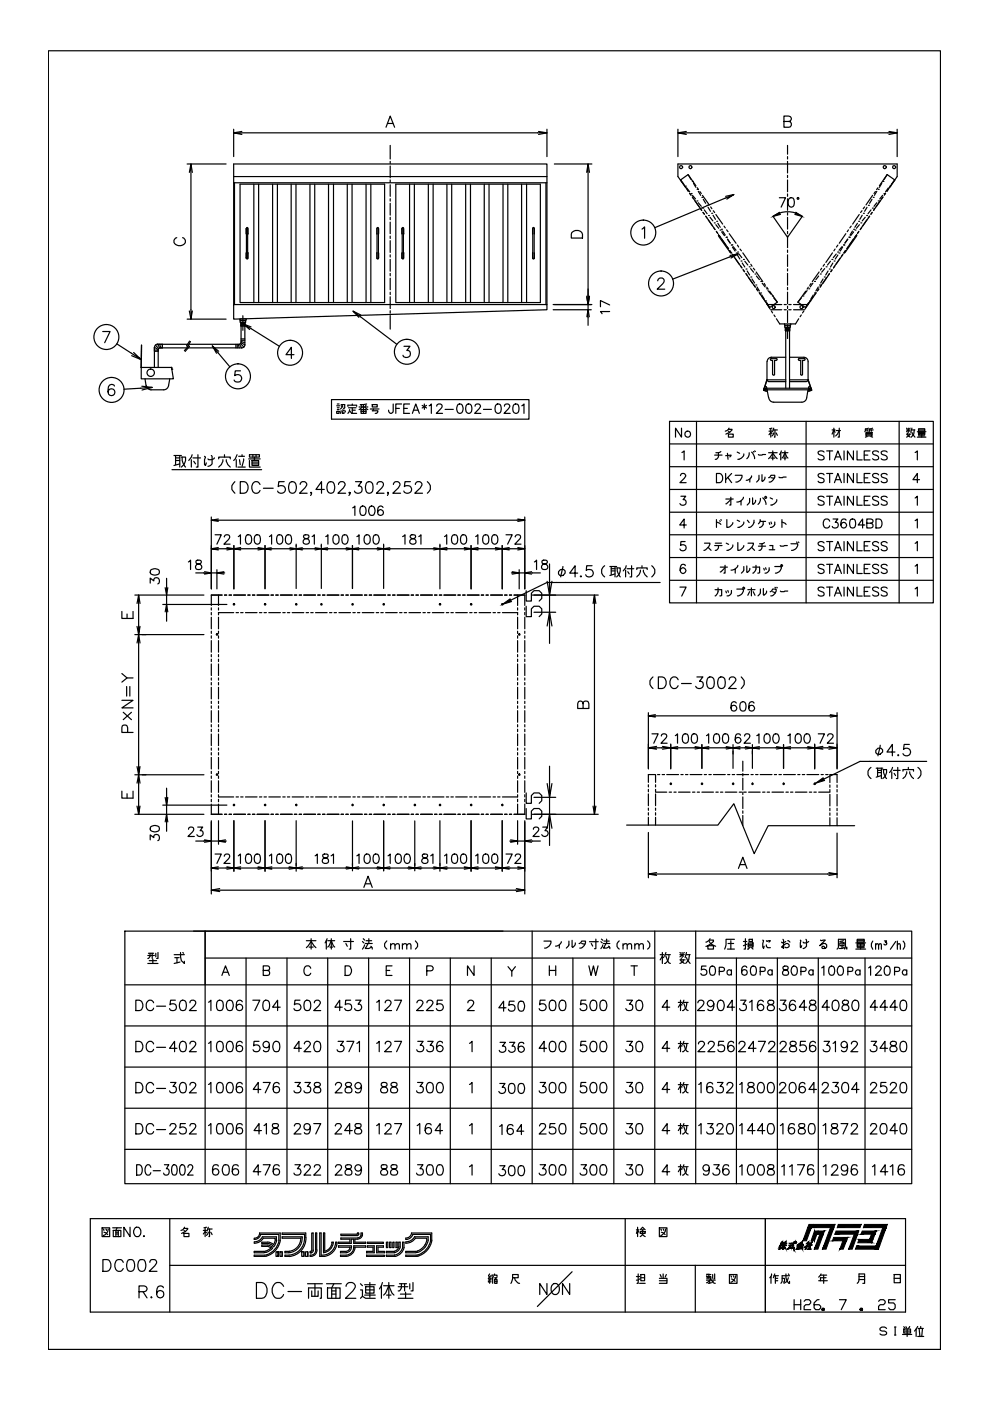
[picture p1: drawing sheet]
<svg xmlns="http://www.w3.org/2000/svg" width="210mm" height="297mm" viewBox="0 0 210 297" stroke-linecap="round" stroke-linejoin="round" font-family="sans-serif">
<!-- layer: TEXT_0 -->
<g fill="none" stroke="#000" stroke-width=".25">
<path d="M36.5 99.6h19M36.9 96.6h1.6M37.2 97.1h.9M37.2 97.6h.9M37.2 96.6v1.9M38.1 96.6v2.4M38.1 98.4l-1.2 .3M38.5 96.9h.8a2.22 2.22 0 0 1-.8 2.1M38.6 96.9a2.76 2.76 0 0 0 .7 2.1M40.6 97.5v1.5M40.7 96.4l-.1 .5-.6 .7M40.9 97.1h1.6"/>
<path d="M41.1 97.8l.4 .6M42 96.4v2.6h-.4M43.4 96.7l.2 .2-.2 .6v1l.2 .2 .1-.6M44.8 96.6l.2 .1v1.7l-.4 .3-.5 .2M45.5 97.1a1.04 1.04 0 0 1-1.4 .2M46.4 97.3v-.4h2.4v.4M47.3 97.5l-.4 1-.5 .5M47.6 96.4v.5M48 97.5l.3 1 .5 .5M50.1 97.5v1.5M50.3 96.4l-.4 .9-.4 .3M50.4 99h1.6"/>
<path d="M50.6 96.7h1.2M50.8 97.5l.1 1M51.3 96.4v.3M51.7 97.3l-.4 1.6M52.7 97.3h2.5M52.9 96.4h2.1v.5h-2.1zM52.9 97.6v1.4h2.3M53.4 97.6h1.4v1.1h-1.4zM53.4 98h1.4M53.4 98.4h1.4M53.6 96.4v.5M53.9 96.9v.7"/>
<path d="M54.3 96.4v.5M70.3 84.7h41.9v4.2h-41.9zM71.4 87.2h.5v.4h-.5zM71.4 86h.6M71.5 86.8h.4M71.5 86.5h.4M71.5 85.7h.4M72.3 85.8h.8v.7l-.3 .1M72.3 87.1l-.1 .5M72.3 86l.4 .3M72.6 85.8v.4l-.4 .5M72.6 87.1v.5h.4v-.3"/>
<path d="M72.7 86.8l.1 .3M73.1 87l.2 .3M73.8 86.2v-.3h1.8v.3M73.9 86.5h1.6M74.1 86.8l-.3 .8M74.1 87.1l.5 .5h1M74.7 87h.6M74.7 85.7v.2M74.7 86.5v1.1M76.1 86.3h1.9M76.4 85.8h.7M76.6 86.8h1v.8h-1z"/>
<path d="M76.6 87.2h1M76.6 85.9l.1 .3M76.8 86.3l-.7 .5M77.3 86.3l.7 .5M77.6 85.9l-.2 .3M77.7 85.7l-.6 .1v1.8M78.5 86.7h1.9M78.9 85.8h1.1v.5h-1.1zM78.9 87.1h1.2v.2l-.2 .3h-.3M79.2 86.7l-.1 .4M83.4 85.7l-.1 1.7a.44 .44 0 0 1-.8 0l-.1-.4M83.9 86.6h.8"/>
<path d="M85.1 85.7h-1.2v1.9M85.6 86.6h.8M86.8 85.7h-1.2v1.9h1.2M87.4 87.6l.8-1.9 .7 1.9M87.7 87h1M89.5 86l.9 .5M90 85.7v1.1M90.4 86l-.9 .5M91 86l.5-.3v1.9M92.6 86.1l.1-.3 .3-.1 .7 .1a.62 .62 0 0 1-.3 .9l-.9 .9h1.3M94.4 86.8h1.7M97.1 85.7a.64 .64 0 0 1 1 .3 1.01 1.01 0 0 1-.7 1.6 1.25 1.25 0 0 1-.3-1.9z"/>
<path d="M99 85.7a.64 .64 0 0 1 1 .3 1.32 1.32 0 0 1-.5 1.6h-.2a1.28 1.28 0 0 1-.3-1.9zM100.7 86.1l.1-.3 .3-.1 .6 .1a.56 .56 0 0 1-.1 .9l-1 .9h1.4M102.5 86.8h1.7M105.3 85.7a.64 .64 0 0 1 .9 .3 1.32 1.32 0 0 1-.5 1.6h-.2a1.28 1.28 0 0 1-.2-1.9zM106.9 86.1l.1-.3 .3-.1 .7 .1a.56 .56 0 0 1-.2 .9l-.9 .9h1.3M109 85.7a.64 .64 0 0 1 1 .3 1.32 1.32 0 0 1-.5 1.6h-.2a1.25 1.25 0 0 1-.3-1.9zM110.6 86l.5-.3v1.9M49.8 102.1a1.44 1.44 0 0 0 0 2.5M50.9 102.1h.8a1.3 1.3 0 0 1 .9 1.2 1.3 1.3 0 0 1-.9 1.3h-.8zM55.1 102.7a.89 .89 0 0 0-1-.6 .89 .89 0 0 0-.7 1 1.05 1.05 0 0 0 .2 1.1 1.05 1.05 0 0 0 1.2 .3l.3-.5M55.9 103.5h2M60.3 102.1h-1.2l-.1 1.1a.87 .87 0 0 1 1.3 0 .87 .87 0 0 1-.2 1.3 .87 .87 0 0 1-1.2-.4"/>
<path d="M61.5 102.2a.8 .8 0 0 1 1.2 .4 1.88 1.88 0 0 1-.2 1.9 .77 .77 0 0 1-1.2-.4 2.01 2.01 0 0 1 .2-1.9zM63.6 102.7l.3-.5 .2-.1 .7 .1a.52 .52 0 0 1 .1 .9l-1.4 1.5h1.6M66.1 104.5l-.1 .1-.2-.1h.3l-.3 .5M68.8 103.8h-1.8l1.2-1.7v2.5M69.7 102.2a.77 .77 0 0 1 1.1 .4 2.01 2.01 0 0 1-.2 1.9 .8 .8 0 0 1-1.2-.4 1.88 1.88 0 0 1 .3-1.9zM71.8 102.7l.1-.3 .3-.3 .8 .1a.55 .55 0 0 1 0 .9l-1.4 1.5h1.7M74.2 104.5l-.1 .1-.1-.1h.2l-.2 .5M75.4 102.1h1.3l-.7 1a.78 .78 0 0 1 .8 .8 .78 .78 0 0 1-1.1 .7l-.3-.1-.2-.4M77.8 102.2a.8 .8 0 0 1 1.2 .4 2.21 2.21 0 0 1-.2 1.9 .75 .75 0 0 1-1.2-.4 2.01 2.01 0 0 1 .2-1.9zM79.9 102.7l.3-.5 .7-.1a.62 .62 0 0 1 .3 1l-1.4 1.5h1.6M82.4 104.5l-.2 .1-.1-.1h.3l-.3 .5M83.4 102.7l.2-.5 .3-.1 .7 .1a.52 .52 0 0 1 .1 .9l-1.4 1.5h1.6"/>
<path d="M87 102.1h-1.1l-.2 1.1a.87 .87 0 0 1 1.4 0 .87 .87 0 0 1-.2 1.3 .87 .87 0 0 1-1.3-.4M88.1 102.7l.2-.5 .2-.1 .7 .1a.52 .52 0 0 1 .1 .9l-1.4 1.5h1.7M90.6 102.1a1.44 1.44 0 0 1 0 2.5M138.4 143.5a1.43 1.43 0 0 0 0 2.5M139.6 143.5h.8a1.3 1.3 0 0 1 .9 1.3 1.3 1.3 0 0 1-.9 1.2h-.8zM143.8 144.1a.89 .89 0 0 0-1-.6 .89 .89 0 0 0-.8 1 1.07 1.07 0 0 0 .3 1.1 1.07 1.07 0 0 0 1.1 .3l.4-.5M144.5 144.9h2.1M147.8 143.5h1.2l-.7 1a.81 .81 0 0 1 .7 1.1 .81 .81 0 0 1-1.4 .1l-.1-.2M150.2 143.7a.8 .8 0 0 1 1.2 .3 2.21 2.21 0 0 1-.3 1.9 .75 .75 0 0 1-1.1-.4 2.01 2.01 0 0 1 .2-1.8zM152.5 143.7a.8 .8 0 0 1 1.2 .3 2.21 2.21 0 0 1-.3 1.9 .75 .75 0 0 1-1.1-.4 2.01 2.01 0 0 1 .2-1.8zM154.6 144.1l.1-.3 .4-.3 .7 .2a.52 .52 0 0 1 .1 .8l-1.4 1.5h1.6M157.2 143.5l.3 .4a1.36 1.36 0 0 1-.3 2.1"/>
<path d="M21.8 267.1h.9a1.34 1.34 0 0 1 .6 2.1l-.6 .4h-.9zM26.1 267.6a.91 .91 0 0 0-1-.6 .91 .91 0 0 0-.7 1 1.1 1.1 0 0 0 .2 1.2 1.1 1.1 0 0 0 1.2 .2l.3-.4M27.2 267.1a.9 .9 0 0 1 1.2 .4 1.94 1.94 0 0 1-.2 1.9 .8 .8 0 0 1-1.2-.3 2.19 2.19 0 0 1 .2-2zM29.5 273.9h1.1a.61 .61 0 0 0 .4-1l-.4-.3h-1.1v2.6M29.6 267.1a.86 .86 0 0 1 1.2 .4 2.08 2.08 0 0 1-.2 1.9 .84 .84 0 0 1-1.2-.3 2.04 2.04 0 0 1 .2-2zM30.3 273.9l.9 1.3M31.8 267.6l.1-.3a.79 .79 0 0 1 1.3 .2l-.4 .9-1.2 1.2h1.7M32.1 274.9l-.1 .2 .1 .1 .1-.1M34.6 273a.75 .75 0 0 0-1.1-.2 2.06 2.06 0 0 0 0 2.3 .77 .77 0 0 0 1.2-.4 .77 .77 0 0 0-.5-1 .77 .77 0 0 0-1 .6M54.4 271.9h1.1a1.9 1.9 0 0 1 .5 3.2l-1.6 .2zM60.1 272.7a1.24 1.24 0 0 0-1.4-.8 1.24 1.24 0 0 0-1 1.3 1.49 1.49 0 0 0 .3 1.6 1.49 1.49 0 0 0 1.6 .3l.5-.6M61.1 273.8h2.8"/>
<path d="M65.2 272.2h3.1M65.4 275.3v-2.2h2.7v2.2h-.2M66.1 273.7v1.1h1.4v-1.1M66.8 272.2v2.6M69.2 272.2h3.2M69.4 273.1h2.7v2.2h-2.7zM70.3 273.7h.9M70.3 274.4h.9M70.8 272.2l-.5 .9v2.2M71.2 273.1v2.2M73.4 272.7l.3-.6 .3-.2h.6a.82 .82 0 0 1 .6 1.3l-1.9 2.1h2.2M76.4 273.5h.4v1.3l.7 .5h2.1"/>
<path d="M76.4 272.2l.4 .4M76.8 274.8l-.4 .5M77.3 272.4h2.3M77.3 274.6h2.3M77.5 272.8h1.8v1.4h-1.8zM77.5 273.5h1.8M78.4 271.9v3.2M80.9 272.6v2.7M81.1 271.9l-.7 1.4M81.3 274.6l.5-.4 .6-1.6 .7 1.6 .4 .4M81.3 272.6h2.2M82 274.6h.9"/>
<path d="M82.4 271.9v3.4M84.4 275.3h3.2M84.4 272.8h2.1M84.7 272.2h1.5M84.9 274.4h2.2M85.1 272.2v.9l-.4 .6h-.3M85.8 272.2v1.5M86 274v1.3M86.9 272.2v1.1M87.6 271.9v1.8h-.5M116 272.1v2.4l-1.6-2.4v2.4M117.1 272.5l.2-.2a1.07 1.07 0 0 1 1.2 .3 1.07 1.07 0 0 1 0 1.3 .85 .85 0 0 1-1 .6 .85 .85 0 0 1-.6-.9z"/>
<path d="M120.8 272.1v2.4l-1.5-2.4v2.4M168.4 275.6v2.1M168.4 276.6h1.4M169.8 275.6v2.1M170.5 275.9l.3-.3h.7l.4 .3v.3l-.4 .4h-.7l-.3 .4v.7h1.4M173.7 275.6h-.4l-.7 .6v1.1l.3 .4h.8l.3-.4v-.3l-.3-.4h-1.1M178 275.6h1.4l-1 2.1M186.3 275.9l.3-.3h.7l.4 .3v.3l-.4 .4h-.7l-.3 .4v.7h1.4M189.8 275.6h-1.4v.6h1.1l.3 .4v.7l-.3 .4h-.8l-.3-.4M188 281.7l-.4-.3h-.6l-.4 .3 .1 .4 1.1 .3 .2 .4a.98 .98 0 0 1-1.4 0M189.7 283.1h.3M189.7 281.4h.3"/>
<path d="M189.8 281.4v1.7M191.4 282.9h1.9M191.6 281.8h1.5v.8h-1.5zM191.6 281.3l.3 .3M191.6 282.2h1.5M192.1 281.3l.1 .3M192.3 281.8v1.6M192.9 281.2l-.4 .5M194.2 281.8l-.3 .4M194.6 281.2l-.4 .6v1.6M194.6 283.4h1.2M194.7 281.7h1.1"/>
<path d="M194.9 281.7l.1 1.7M195.2 281.2v.5M195.6 281.7l-.2 1.7"/>
</g>
<!-- layer: BLD -->
<g fill="none" stroke="#000" stroke-width=".25">
<path d="M55 261.4h4.4a4.2 4.2 0 0 1-2.9 4.9M55 261.4l-.3 .8-.8 .3v.3h.3M55.3 261.7h3.8v1.3M55.3 261.7a1.33 1.33 0 0 1-1.1 1.1M55.8 262.5h2.5v.7l-.3 .7M55.8 262.5a2.14 2.14 0 0 1-1.9 1.1v-.3M55.9 265.3h-2v.3h2.1M56.4 265.2l-.4 .1M56.4 265.5l-.4 .1M56.5 266.3l-.4 .1M56.7 264h-1.2v.3h1.2M56.7 264.3l.7 .3-1 .6"/>
<path d="M56.7 263.4h-1.2v.2h1.2M56.8 264l.8 .4M56.8 263.6l1.1 .5M56.8 263.3l.6 .2 .6 .4M57.5 264.3l.3 .3M57.8 264.1l.2 .2M57.8 264.6l-1.4 .9M58.6 262.9v-.7h-3a1.84 1.84 0 0 1-1.7 1.1M58.7 262.9l-.7 1.5M59 265.4v1v-1h-.5v1h.5M59.2 263a3.8 3.8 0 0 1-3.1 3.1h-2.2v.3h2.2M59.4 265.4h.4v1h-.4z"/>
<path d="M59.8 265.4v1M61.2 265.3h-.8v.3h.8M61.3 266.1h-.9v.3h.9M61.3 265.6h-.1M63.8 262.5a2.79 2.79 0 0 1-2.6 2.8M63.8 262.5h-4v-.3h4.3a3.1 3.1 0 0 1-2.8 3.4M64 265.4h.4v1h-.4zM64.4 265.4v1M64.8 262.4v-1h-5v.3h4.8a3.7 3.7 0 0 1-3.3 4.4M64.9 262.4a3.9 3.9 0 0 1-3.6 4M65.2 265.4v1v-1h-.4v1h.4M65.9 265.6h.1"/>
<path d="M66.1 265.1l-.3 .2v.3h.1M66.4 265.1v-3.7h-.3v3.7M66.4 265l-.1 .4-.4 .2M66.9 265v-3.6h.3v3.6M67.2 265a1.3 1.3 0 0 1-1.4 1.4v-.3h.4l.5-.3 .2-.8M68.1 266.2v-4.8h-.3v5h1M70.4 263.5v-.1h.3v.1M70.4 263.5a2.06 2.06 0 0 1-1.6 1.8v-3.9h-.2v4.2a2.35 2.35 0 0 0 2.1-2.1M71.2 263.5a2.86 2.86 0 0 1-3.1 2.6M71.2 263.6v-.2h.2v.2M71.5 263.6a3.2 3.2 0 0 1-2.7 2.8M74.2 264.4v.1"/>
<path d="M74.2 264.5a.95 .95 0 0 1-.8 .8h-1.2v.3h1.2M74.4 264.1h-2.6v.3h2.4M74.5 264.4v.1M74.5 264.1a1.25 1.25 0 0 1-1.1 1.5M75 264.4v.2M75.2 264.6v-.2h2.3v-.3h-2.5a1.76 1.76 0 0 1-1.6 2M75.3 264.6a2.01 2.01 0 0 1-1.9 1.8h-1.2v-.3h1.2M75.8 261.5l-.1 .2h-3.4v.3l3.5-.1 .3-.3M75.8 261.6v-.2h.2v.3M75.9 262.5h-3.6v.2h1.9v.7h-2.4v.2h2.7v-.9h.5v.9h2.5v-.2h-2.3v-.7h.7M76.5 262l-.3 .4h-.3M76.8 262a.99 .99 0 0 1-.9 .7"/>
<path d="M76.8 261.9v-.5h-.2l-.1 .6M76.8 261.9v.1M77.7 266.1h3.8v.3h-3.8zM77.9 263.4h3.4v.2h-3.4zM77.9 264.1h1.4v1.5h-1.6v-.3h1.4v-.9h-1.2zM79.9 264.1h1.4v.3h-1.1v.9h1.3v.3h-1.6zM81.9 263.4h.3v1.1h-.3zM81.9 265.3v.3h1.7M81.9 266.1v.3h1.8M81.9 266.1h1.7M81.9 265.3v.3M81.9 266.1v.3"/>
<path d="M82.6 263.4h.3v1.1h-.3zM83.3 263.4h.2v1.1h-.2zM83.7 265.6h-.1M83.7 266.4h.1M84 263.4h.2v1.1h-.2zM84.6 264.3v-.9h.3l-.2 1.3-.4 .6-.6 .3M84.6 264.3a1.41 1.41 0 0 1-1 1h-1.7M85.4 264.5v-1.1h.3a2.49 2.49 0 0 1-2 3M85.4 264.5a2.07 2.07 0 0 1-1.8 1.6M86 262.5v.3h.3M86 262.5a1.17 1.17 0 0 0 1.3-1.1h4.2a4.1 4.1 0 0 1-3.2 5M87.5 261.7h3.8v1.3"/>
<path d="M87.5 261.7l-.3 .6-.9 .5M87.9 262.2h2.9v.7M87.9 262.2a2.05 2.05 0 0 1-1.8 1.1M88.1 262.5h2.4a2.87 2.87 0 0 1-2.4 2.8M88.1 262.5a2.35 2.35 0 0 1-2 1.1l-.1-.3M88.1 265.3h-2.1v.3h2.2M88.6 265.5l-.4 .1M88.6 266.1h-2.6v.3h2.3M90.8 262.9a3.5 3.5 0 0 1-2.2 2.6M91.3 263a4 4 0 0 1-2.7 3.1"/>
</g>
<!-- layer: SU -->
<g fill="none" stroke="#000" stroke-width=".25">
<path d="M29.9 77.9v2.4h6.9l-.4-2.4M29.9 77.9h6.4M29.9 77.9h.1M30 73.2l-.1 4.7M32.7 73.6l.8 .5v3.8M32.7 74.2h.8M32.7 74.5h.8M32.7 73.6v4.3M32.9 73.2l.7 .7M33.4 73h1v.8h-.5M33.4 73h6.4M33.4 73l.5 .8"/>
<path d="M33.4 73a.66 .66 0 0 0-.6 .6M33.8 73l.3 .8M33.9 73.8h5.7M33.9 73.8l-.3 .3M34.4 73v.8M36.4 77.9h.1M36.4 77.9v.4M36.4 78.3h.1M39.9 73.8h11.3M40.1 73h10.7l.4 .8M40.2 72.3l-.6 1 .2 .2-.7 .9M40.4 72.4l-.5 .9 .3 .1-.9 1.1"/>
<path d="M50 73v.8M50.3 73v.8M50.5 73l.2 .8M51 72.9l.7 .7M51.1 72.6l-.3 .4M51.1 72.4l.8 .3M51.1 72.2h.8M51.1 71.9h.8M51.1 69.1v3.6l.8 .4v-4M51.9 73.1a.66 .66 0 0 1-.6 .7M162.6 76.7v3.9l-.7 2.1 .6 .2-.6-.1M163.5 76h1.1"/>
<path d="M163.5 76.4h.3v3M163.5 76l-.2 .2 .2 .2M163.5 75.7h3.1M163.6 75.7a.91 .91 0 0 0-.9 1M163.8 79.4l.2 .2 .2-.2M164.6 76.4h-.4v3M164.6 76l.2 .2-.2 .2M166.6 70.2v12.1M167.4 75.7h3a.91 .91 0 0 1 .9 1M167.4 70.2v12.1M169.4 76.4h.4v3M169.4 76h1.1"/>
<path d="M169.5 76l-.2 .2 .2 .2M169.8 79.4l.2 .2 .2-.2M170.5 76.4h-.3v3M170.5 76l.2 .2-.2 .2M171.3 76.7v3.9M30.7 80.3l.3 1.4M31 81.7a1.04 1.04 0 0 0 1 .9h2.7M35.7 81.7a1.04 1.04 0 0 1-1 .9M36 80.3l-.3 1.4M162 82.6h.2M162.1 82.3h9.8M162.1 82.3l-.1 .3h10l-.1-.3"/>
<path d="M162.2 81.9l.2 .1M162.3 82.4l.4 .4M162.4 82l.2 .4-.4 .2M162.6 80.6l-.7 2.1M162.6 80.5h4M162.6 80.5h.1M162.7 80.6l.3 .3M162.7 82.8l.3 1.5M162.7 80.5h-.1M163 80.9h3.6M163 84.3a1.04 1.04 0 0 0 1 1M167.4 80.5h3.9"/>
<path d="M171 84.3a1.04 1.04 0 0 1-1 1h-6M171.3 82.8l-.3 1.5M171.3 80.6l.8 2.1-.6 .2 .6-.1M171.3 80.6l-.3 .3h-3.6M171.4 80.5h.1M171.4 80.6l.7 2.1M171.6 82l-.2 .4 .4 .2M171.8 82.4l-.5 .4M171.8 81.9l-.3 .1M172 82.6h-.2M172.1 82.7h.1"/>
<circle cx="32" cy="79" r=".78"/>
</g>
<!-- layer: 1 -->
<g fill="none" stroke="#000" stroke-width=".25">
<path d="M142 89.3h55.9v38.5h-55.9zM142 98.9h55.9M142 94.1h55.9M144.5 90.8v1.9l-1.3-1.9v1.9M144.6 95.9l.4-.3v1.9M147.7 89.3v38.5M151.5 96.5h1.6M151.8 96h.5M152.8 95.7l-.5 .3v.9l-.1 .2-.3 .3h-.2M153.9 96.6l1.1-.1-.3 .4M154.2 96.1l.2 1.3M154.4 91h.8a1.89 1.89 0 0 1-1.3 1"/>
<path d="M154.4 92h1.1v.7h-1.1zM154.4 91.4l.3 .3M154.6 90.8l-.5 .5-.3 .1M156.3 95.9l.5 .2M157.7 96.2a1.17 1.17 0 0 1-1.3 1.2M158.8 96a1.49 1.49 0 0 1-.5 1.3M159.4 95.9l.5 .7 .1 .7M159.7 95.7l.2 .2M160 95.6l.2 .1M160.8 96.4l.1 .1 1.4-.1M163 97.3l.8-1.2 1 1.2M163 96h1.8"/>
<path d="M163 91.4h.7M163.4 90.9v1.8M163.5 97.1h.8M163.7 91.9l-.3-.2-.4 .5M163.7 90.8l-.5 .1M163.8 95.6v1.9M163.9 91.2h.9M164.1 90.8l-.3 .7M164.1 91.8l-.4 .6M164.3 91.2v1.5h-.1M164.6 91.8l.2 .5M165.5 96v1.5"/>
<path d="M165.7 95.6l-.4 .8M165.8 97.1l.6-1.1 .7 1.1M165.8 96h1.3M166.2 97.1h.5M166.4 95.6v1.9M170.9 89.3v38.5M174.7 95.9a.74 .74 0 0 0-1.2 .1l.1 .3 1 .4 .1 .6a.88 .88 0 0 1-1.2 0M175.3 95.6h1.2M175.9 95.6v1.9M176.4 91.2h.7M176.8 90.8v1.9M176.9 97.5l.7-1.9 .8 1.9"/>
<path d="M177.1 91.7l-.3-.5-.4 .8M177.2 96.9h.9M177.3 91.3h.9M177.9 90.8v1.9h-.2M177.9 91.3l-.7 1.1M179 95.6v1.9M180.9 95.6v1.9l-1.2-1.9v1.9M181.7 95.6v1.9h1.1M183.2 96.5h.8M183.5 91.2h.6M183.6 91.7h1.3v.7h-1.3zM183.6 91.9h1.3"/>
<path d="M183.6 92.2h1.3M183.9 92.6l-.4 .1M183.9 91.2v.2M184.1 90.8l-.6 .1-.1 .6M184.4 91.2h.7M184.5 95.6h-1.3v1.9h1.3M184.6 92.6l.4 .1M184.8 91.2v.2M185 90.8l-.6 .1-.2 .6M186.3 95.9a.73 .73 0 0 0-1.3 .1l.2 .3 .9 .4 .2 .6a.88 .88 0 0 1-1.3 0M188.1 95.9a.74 .74 0 0 0-1.3 .1l.2 .3 .9 .4 .2 .6a.88 .88 0 0 1-1.3 0M190.6 89.3v38.5"/>
<path d="M192.2 91.2h.8M192.2 92h.9M192.2 90.8l.1 .1M192.5 91.8l-.2 .4 .7 .5M192.6 90.8v.9M192.8 91.4l-.2-.2-.4 .3M192.8 92l-.1 .4-.5 .3M193 90.8l-.2 .1M193.4 91.7l.6 1M193.4 91.2h.6M193.4 90.8l-.3 .9M193.9 91.2l-.2 .8-.5 .7"/>
<path d="M194 95.9l.5-.3v1.9M194.5 92.7h1.8M194.5 91.5h1.8M194.7 91.7h1.4v.5h-1.4zM194.7 90.9h1.4v.5h-1.4zM194.7 91.2h1.4M194.7 92.4h1.4M194.7 91.9h1.4M195.4 91.7v1M142 118.2h55.9M142 113.4h55.9M142 108.6h55.9"/>
<path d="M142 103.8h55.9M144.3 100.9l.3-.5 .6 .1a.42 .42 0 0 1 .1 .6l-1.1 1.2h1.3M144.4 105.2h1l-.6 .7a.65 .65 0 0 1 .6 1 .65 .65 0 0 1-1.1 0l-.1-.1M145.3 114.8h-.9l-.1 .9a.68 .68 0 0 1 1 0 .68 .68 0 0 1-.2 1 .68 .68 0 0 1-.9-.3M145.3 119.9a.53 .53 0 0 0-.8-.2 1.11 1.11 0 0 0 .4 1.9 .6 .6 0 0 0 .5-.6 .6 .6 0 0 0-.6-.6 .6 .6 0 0 0-.6 .5M145.5 111.3h-1.4l.9-1.3v1.9M149.4 115.2h1.1a1.74 1.74 0 0 1-1.3 1.5M150.1 116l.7 .7M151.5 115.7h1.6M151.7 115.2h1.3M151.9 110.7l.9 .5M151.9 100.4h.7a1.05 1.05 0 0 1 .6 1 1.05 1.05 0 0 1-.6 .9h-.7z"/>
<path d="M151.9 110.2v1.6M152.3 115.7a1.03 1.03 0 0 1-.4 1h-.2M152.6 110.4l.1 .1M152.8 110.2l.2 .1M153.7 119.9v1.6h-.2M153.9 100.4v1.9M153.9 105.8h1.6M154 115.2l.5 .2M154.1 110.2v1.6a1.23 1.23 0 0 0 1.3-.9v-.1M154.3 101.2l.8 1.1M155 105.9l-1.1 .9M155 105.4v1.7h-.3"/>
<path d="M155.1 100.4l-1.2 1.3M155.4 115.5a1.17 1.17 0 0 1-1.3 1.2M155.9 100.8h1.4a1.31 1.31 0 0 1-1.3 1.4M156.2 106.4l.9-.2v.9M156.3 110.3l.5 .2M156.4 119.9l-.1 .3-.4 .4M156.4 115v1.7a1.23 1.23 0 0 0 1.3-.9v-.1M157.6 105.4l-.5 .8M157.7 110.7a1.17 1.17 0 0 1-1.3 1.1M158.3 120v1.3l.2 .1 .3-.4 .2-.5M158.5 110.3l.3 .5M158.6 115.2h1.1a1.74 1.74 0 0 1-1.2 1.5"/>
<path d="M158.9 105.7v.7l-.5 .7M159 101.6v.6M159.4 100.9l-.4 .7-.8 .2M159.4 116l.6 .7M159.6 105.6v1.2l.1 .1 .4-.3 .1-.5M159.9 110.3a1.32 1.32 0 0 1-1.2 1.5M160.3 119.9a1.36 1.36 0 0 1-.7 1.6M160.8 115.8h1.5M160.9 100.8v.8l-.5 .6M161.1 115.3h.5M161.2 110.5l-.4 .6M161.2 110.2v.3h1.1"/>
<path d="M161.2 105.7a1.49 1.49 0 0 1-.5 1.2M161.6 100.6v1.4l.1 .1 .4-.4 .1-.6M161.7 105.6l.6 .7 .1 .6M161.8 110.5l-.1 .9-.6 .4M162.1 115l-.5 .3v.9l-.4 .5h-.3M162.3 105.3l.2 .1-.1 .3-.2-.1zM163 101.3l.5-.5h.8a1.38 1.38 0 0 1-1.2 1.4M163.1 116.6h1.2M163.1 110.8l.1 .4M163.2 115.7h.6v.9M163.3 105.6l.5 .2M163.5 110.7l.1 .4"/>
<path d="M163.5 101.3l.6 .1M164.3 110.7a.9 .9 0 0 1-1 1.1M164.7 105.9a1.17 1.17 0 0 1-1.3 1.2M165.2 101.1l.1 .2 1.4-.2M165.4 115.7l.1 .1 1.4-.1M165.7 119.7l.2 .2-.1 .2-.3-.1zM165.8 110.7l.9 .5M165.8 110.2v1.6M167.7 115.3h1.4a1.28 1.28 0 0 1-1.3 1.4M168.9 114.9l.1 .1M169.3 114.9l.1 .1M174.7 119.9a.71 .71 0 0 0-.7-.3 .71 .71 0 0 0-.5 .5l.3 .4 .5 .2a.45 .45 0 0 1 .4 .3 .45 .45 0 0 1-.1 .5 .8 .8 0 0 1-1.1-.2"/>
<path d="M174.7 115.1a.71 .71 0 0 0-.7-.3 .71 .71 0 0 0-.5 .5l.1 .3 1 .3a.5 .5 0 0 1 0 .8 .87 .87 0 0 1-1.1-.2M174.7 105.5a.73 .73 0 0 0-1.2 .2l.1 .2 1 .4 .1 .6a.88 .88 0 0 1-1.2 0M174.7 100.7a.71 .71 0 0 0-.7-.3 .71 .71 0 0 0-.5 .5l.1 .2 .7 .3a.47 .47 0 0 1 .4 .4 .47 .47 0 0 1-.1 .4 .87 .87 0 0 1-1.1-.2M175.3 119.6h1.2M175.3 114.8h1.2M175.3 105.2h1.2M175.3 100.4h1.2M175.9 110.5a.69 .69 0 0 0-.8-.5 .69 .69 0 0 0-.5 .8v.4a.69 .69 0 0 0 .5 .7 .69 .69 0 0 0 .8-.4M175.9 100.4v1.9M175.9 105.2v1.9M175.9 114.8v2M175.9 119.6v2"/>
<path d="M176.6 110h1l-.5 .8a.64 .64 0 0 1 .5 1 .64 .64 0 0 1-1.1-.2M176.9 116.8l.7-2 .8 2M176.9 107.1l.7-1.9 .8 1.9M176.9 102.3l.7-1.9 .8 1.9M177.2 116.1h.9M177.2 106.5h.9M177.2 101.7h.9M179 100.4v1.9M179 105.2v1.9M179 114.8v2M179 119.6v2M179.4 110.3a.54 .54 0 0 0-.5-.3 .54 .54 0 0 0-.5 .4 1.08 1.08 0 0 0 .4 1.5 .59 .59 0 0 0 .7-.5 .59 .59 0 0 0-.6-.6 .59 .59 0 0 0-.6 .5"/>
<path d="M180.4 110.1a.67 .67 0 0 1 .9 .3 1.71 1.71 0 0 1-.1 1.5 .67 .67 0 0 1-1-.3 1.71 1.71 0 0 1 .2-1.5zM180.9 119.6v2l-1.2-2v2M180.9 114.8v2l-1.2-2v2M180.9 105.2v1.9l-1.2-1.9v1.9M180.9 100.4v1.9l-1.2-1.9v1.9M181.7 119.6v2h1.1M181.7 114.8v2h1.1M181.7 105.2v1.9h1.1M181.7 100.4v1.9h1.1M183.2 115.8h.8M183.2 106.1h.8M183.2 101.3h.8"/>
<path d="M183.4 111.3h-1.4l.9-1.3v1.9M183.8 110.9l1.1-.1a.4 .4 0 0 0 .2-.3 .4 .4 0 0 0-.2-.4l-1.1-.1v1.9h.8l.5-.3a.53 .53 0 0 0-.5-.7M184.5 119.6h-1.3v2h1.3M184.5 114.8h-1.3v2h1.3M184.5 105.2h-1.3v1.9h1.3M184.5 100.4h-1.3v1.9h1.3M185.7 110h.7a1.02 1.02 0 0 1 .6 1 1.02 1.02 0 0 1-.6 .9h-.7zM186.3 119.9a.7 .7 0 0 0-.7-.3 .7 .7 0 0 0-.6 .5l.3 .4 .6 .2a.45 .45 0 0 1 .4 .3 .45 .45 0 0 1-.2 .5 .78 .78 0 0 1-1.1-.2M186.3 115.1a.7 .7 0 0 0-.7-.3 .7 .7 0 0 0-.6 .5l.2 .3 .9 .3a.5 .5 0 0 1 0 .8 .84 .84 0 0 1-1.1-.2M186.3 105.5a.71 .71 0 0 0-.7-.3 .71 .71 0 0 0-.6 .5l.2 .2 .9 .4 .2 .6a.88 .88 0 0 1-1.3 0M186.3 100.7a.7 .7 0 0 0-.7-.4 .7 .7 0 0 0-.6 .6l.2 .2 .7 .3a.47 .47 0 0 1 .4 .4 .47 .47 0 0 1-.2 .4 .84 .84 0 0 1-1.1-.2M188.1 119.9a.71 .71 0 0 0-.7-.3 .71 .71 0 0 0-.6 .5l.4 .4 .7 .2a.46 .46 0 0 1 0 .8 .8 .8 0 0 1-1.1-.2"/>
<path d="M188.1 115.1a.71 .71 0 0 0-.7-.3 .71 .71 0 0 0-.6 .5l.2 .3 .9 .3a.5 .5 0 0 1 0 .8 .87 .87 0 0 1-1.1-.2M188.1 105.5a.73 .73 0 0 0-1.3 .2l.2 .2 .9 .4 .2 .6a.88 .88 0 0 1-1.3 0M188.1 100.7a.71 .71 0 0 0-.7-.3 .71 .71 0 0 0-.6 .5l.2 .2 .9 .4a.5 .5 0 0 1 0 .7 .87 .87 0 0 1-1.1-.2M194 115.2l.5-.4v2M194 110.4l.5-.4v1.9M194 105.6l.5-.4v1.9M195 101.7h-1.4l.9-1.3v1.9M142 123h55.9M144.2 124.5h1.3l-1 1.9M151.6 125h1.4v1.2l-.4 .1M152.2 124.6a1.44 1.44 0 0 1-.6 1.7M152.7 120.2h1.5"/>
<path d="M153.7 120.4l-1 .9M153.9 125.3l.1 .4M154.3 125.2l.1 .4M155 120.9l.9-.3v.9M155.1 125.2a.9 .9 0 0 1-1 1.1M156.2 124.9h1.2a.55 .55 0 0 1 0 .9l-.8 .5h-.2M157.6 124.5l.3 .1-.2 .3-.2-.1zM157.7 120.1v.8l-.5 .6M158.6 125h1.5M158.9 125.4l-.3 .8M159.3 124.6v1.7M159.6 120.2h1.5v1.2l-.4 .1"/>
<path d="M159.7 125.4l.4 .8M161.2 124.9v.8l-.5 .6M161.9 124.8v1.3l.1 .1 .4-.4 .1-.5M161.9 120.5l.2 .4M162.3 120.4l.1 .3M163.1 120.4a.9 .9 0 0 1-.9 1.1M163.3 125.4l.4-.2 .1-.3h.8a1.3 1.3 0 0 1-1.2 1.4M163.8 125.4l.6 .3M164.3 120.1h1.1a.51 .51 0 0 1 0 .9l-.2 .3-.8 .2M164.3 124.5l.1 .1M164.7 124.5l.1 .1M165.5 125.3l.1 .1 1.4-.1"/>
<path d="M174.7 124.7a.73 .73 0 0 0-1.2 .2l.1 .3 1 .4 .1 .5a.88 .88 0 0 1-1.2 0M175.3 124.5h1.2M175.9 124.5v1.9M176.9 126.4l.7-1.9 .8 1.9M176.9 121.6l.7-2 .8 2M177.2 125.7h.9M177.2 120.9h.9M179 124.5v1.9M180.9 124.5v1.9l-1.2-1.9v1.9M181.7 124.5v1.9h1.1M183.2 125.4h.8M183.2 120.6h.8"/>
<path d="M184.5 124.5h-1.3v1.9h1.3M186.3 124.7a.71 .71 0 0 0-.7-.3 .71 .71 0 0 0-.6 .5l.2 .3 .9 .4 .2 .5a.88 .88 0 0 1-1.3 0M188.1 124.7a.73 .73 0 0 0-1.3 .2l.2 .3 .9 .4 .2 .5a.88 .88 0 0 1-1.3 0M194 124.9l.5-.4v1.9M194 120l.5-.4v2M26.5 197.4h166.8v53.6h-166.8zM41 197.4h65.7M43.5 197.4v53.6M65 199.4h2M66 199v2.2M69.2 199.4v1.8M69.4 199l-.5 .9"/>
<path d="M69.5 199.4h1.5M70.2 199v2.2M72.9 199.6h2M74.4 199v2.2h-.3M76.8 199.6l.3 .3M77 199l.3 .3M77.6 199.4h1.2M78.2 199v1M82 199.5l-.5 .6v.6l.5 .5M88.1 199.5l.4 .6v.6l-.4 .5M112.8 197.4v53.6M115.3 199.5h1.5a1.38 1.38 0 0 1-1.3 1.5"/>
<path d="M119 199.7l-.4 .6-.8 .3M120.6 199.5v.8l-.5 .7M121.3 199.4v1.3l.1 .2 .4-.4 .2-.6M125 199.7h1.8M126.3 199.1v2h-.3M127.4 199.7l.3 .2M127.5 199.1l.3 .3M128.1 199.5h1.1M128.6 199.1v.9M131.3 199.5l-.5 .6v.6l.5 .5M137.3 199.5l.5 .6v.6l-.5 .5M138.8 197.4v53.6"/>
<path d="M147.5 197.4v53.6M150.4 199.3h.9v.3l-1.2 .9v.7h1.2v-.7l-1.6 .1M150.4 199.6a1.91 1.91 0 0 0 1.3 1M150.6 199l-.3 .4-.6 .3M155 199.4v1.8M155.7 199.2h-1.8v1.1l-.3 .9M157.6 199.6h.7M158 199v2.2h-.3M158.6 199.9h1.1v.9h-1.1zM158.8 199.2h.7v.4h-.7zM161.7 199.3l.2 .1-.2 .6v.8l.2 .3 .1-.5M162.5 199.4l.1 .2 .7-.2-.3 .3"/>
<path d="M166 199.2l.1 .1v1.8l-.4-.3 1-.8h.3l.3 .3v.3a.59 .59 0 0 1-.9 .2M166.6 199.6l-.8 .3-.1-.2M167 199.4l.5 .3M169.7 199.3l.1 .1-.1 .5v.9l.1 .1 .2-.4M170.9 199.2l.1 .1v1.3l-.7 .5M171.5 199.6a.88 .88 0 0 1-1.2 .1M174 199.3l.1 .1 .9-.1-1.2 1.2 .8-.5h.4l.3 .3v.5l-.3 .3h-.6l-.1-.3 .1-.2h.3l.2 .5M178.1 199.9h.9v.6h-.9zM178.5 199.6v1.5h-.6M178.8 199.4l-.7 .2M181.5 199.9h2M181.8 199.2h1.4v.5h-1.4z"/>
<path d="M181.8 199.4h1.4M185.1 199.5a1.29 1.29 0 0 0 0 1.8M187.5 199.5h.5l-.3 .3a.29 .29 0 0 1 .3 .3 .29 .29 0 0 1-.3 .3 .29 .29 0 0 1-.3-.2M189.9 199.6l-1.1 1.7M190.3 199.5v1.8M191.5 199.5a1.18 1.18 0 0 1 0 1.8M26.5 217.5h166.8M26.5 208.8h166.8M28.8 212.1a1.21 1.21 0 0 1 1.4 .6 1.21 1.21 0 0 1-.3 1.5l-1.1 .1zM31.3 204.3h2.2M31.3 202.6h1.4M31.5 202.1h1.1"/>
<path d="M31.6 203.7h1.6M31.8 202.1v.6l-.5 .5M32.3 202.1v1.1M32.4 203.3v1M32.6 212.6a.8 .8 0 0 0-.9-.5 .8 .8 0 0 0-.7 .8 .97 .97 0 0 0 .2 1.1 .97 .97 0 0 0 1.1 .2l.3-.4M33 202.1v.8M33.2 213.3h1.9M33.5 201.9v1.3h-.3M36.9 202.4h2.2M37.1 203h.9M37.2 212.1h-1l-.2 .9a.77 .77 0 0 1 1.2 0 .77 .77 0 0 1-.1 1.1 .77 .77 0 0 1-1.1-.3M37.5 203v1.1"/>
<path d="M38.2 204l-1.3 .3M38.3 201.9l.2 1.8 .6 .6v-.5M38.4 212.2a.7 .7 0 0 1 1 .3 2.02 2.02 0 0 1-.2 1.7 .74 .74 0 0 1-1-.4 1.63 1.63 0 0 1 .2-1.6zM38.7 201.9l.2 .2M40.3 212.6l.1-.4a.71 .71 0 0 1 1 .1 .78 .78 0 0 1-.2 .9l-1.1 1.1h1.5M43.5 203.1h95.3M44.2 212.5l.5-.4v2.2M46.2 212.2a.7 .7 0 0 1 1.1 .3 2.02 2.02 0 0 1-.3 1.7 .74 .74 0 0 1-1-.4 1.95 1.95 0 0 1 .2-1.6zM47 206.8l.8-2 .8 2M47.3 206.1h1M48.3 212.2a.66 .66 0 0 1 1 .3 1.82 1.82 0 0 1-.1 1.7 .74 .74 0 0 1-1.1-.4 1.63 1.63 0 0 1 .2-1.6zM51.4 212.4a.64 .64 0 0 0-.7-.4 .64 .64 0 0 0-.5 .5 1.73 1.73 0 0 0 .2 1.7 .68 .68 0 0 0 1-.3 .68 .68 0 0 0-.4-.9 .68 .68 0 0 0-.9 .5"/>
<path d="M52.2 203.1v47.9M53.6 212.1h1.5l-1.1 2.2M55.8 205.8l1.2-.1 .2-.3-.2-.5-1.2-.1v2h.9l.3-.1 .2-.3a.53 .53 0 0 0-.5-.6M56 212.2a.7 .7 0 0 1 1.1 .3 2.02 2.02 0 0 1-.2 1.7 .74 .74 0 0 1-1.1-.4 1.95 1.95 0 0 1 .2-1.6zM59.4 213.5h-1.6l1.1-1.4v2.2M60.8 203.1v47.9M63.6 212.1h-1.1l-.1 .9a.79 .79 0 0 1 1.2 0 .79 .79 0 0 1-.1 1.2 .79 .79 0 0 1-1.2-.4M64.7 212.2a.7 .7 0 0 1 1.1 .3 2.02 2.02 0 0 1-.2 1.7 .74 .74 0 0 1-1.1-.4 1.95 1.95 0 0 1 .2-1.6zM65 200.9l1-1.3 1 1.3M65.5 200.8h.9M65.9 205.3a.74 .74 0 0 0-.9-.5 .74 .74 0 0 0-.6 .8 .83 .83 0 0 0 .3 1.1 .83 .83 0 0 0 1.1-.2l.1-.2M66.6 212.6l.1-.3a.71 .71 0 0 1 1-.1 .46 .46 0 0 1 .1 .7l-1.3 1.4h1.5"/>
<path d="M69.5 200.8l.3-.3 .4-1.1 .5 1.1 .3 .3M69.5 203.1v47.9M69.9 200.8h.6M72.6 213.5h-1.6l1-1.4v2.2M73.2 204.8h.6a1.09 1.09 0 0 1 .7 1 1.09 1.09 0 0 1-.7 1h-.6zM73.3 200l.3 .6M74.4 212.1h-1.1l-.1 .9a.78 .78 0 0 1 1.2 0 .78 .78 0 0 1-.2 1.2 .78 .78 0 0 1-1.1-.4M75.4 212.1h1.2l-.7 .8a.71 .71 0 0 1 .8 .8 .71 .71 0 0 1-1 .6l-.3-.1-.2-.4M77.3 200.3l-.5 .9M77.4 200h1.5M78 200l-.6 1.1h.8l.6-.3M78.2 203.1v47.9"/>
<path d="M78.6 200.6l.3 .3v.3M79.9 212.5l.5-.4v2.2M81.7 212.6l.1-.3 .3-.2h.4a.54 .54 0 0 1 .3 .8l-1.3 1.4h1.5M81.9 205.8h.7M82.8 200.4l.4-.3 .5 .1v1M82.8 200.1v1.1M83.1 204.8h-1.2v2h1.2M83.7 212.1h1.4l-1 2.2M83.7 200.4l.5-.3 .4 .1 .1 1M85.3 200.4l.4-.3 .5 .1v1M85.3 200.1v1.1M86.2 200.4l.5-.3 .4 .1v1"/>
<path d="M86.8 203.1v47.9M88.4 212.6l.4-.5 .7 .1a.46 .46 0 0 1 0 .7l-1.2 1.4h1.5M90.5 205.8h.8a.53 .53 0 0 0 .6-.5 .53 .53 0 0 0-.6-.5h-.8v2M90.5 212.6l.1-.3a.71 .71 0 0 1 1-.1 .46 .46 0 0 1 .1 .7l-1.3 1.4h1.5M93.8 212.1h-1.1l-.1 .9a.78 .78 0 0 1 1.2 0 .78 .78 0 0 1-.2 1.2 .78 .78 0 0 1-1.1-.4M95.5 203.1v47.9M99.2 212.6v-.1a.66 .66 0 0 1 1.1-.2 .78 .78 0 0 1-.2 .9l-1 1.1h1.5M100.5 204.8v2l-1.4-2v2M104.2 203.1v47.9M107.3 213.7h-1.5l1-1.4v2.1M107.7 204.9l.8 1 .8-1M108.5 205.9v1.1"/>
<path d="M109 212.3h-1l-.1 .9a.75 .75 0 0 1 1.1-.1 .75 .75 0 0 1-.1 1.1 .75 .75 0 0 1-1.1-.2M110.1 212.4a.66 .66 0 0 1 1 .3 1.66 1.66 0 0 1-.2 1.6 .71 .71 0 0 1-1-.3 1.84 1.84 0 0 1 .2-1.6zM115.6 212.1h-1.1l-.1 .9a.79 .79 0 0 1 1.2 0 .79 .79 0 0 1-.1 1.2 .79 .79 0 0 1-1.2-.4M116.5 204.8v2M116.5 205.8h1.3M116.7 212.2a.7 .7 0 0 1 1.1 .3 2.02 2.02 0 0 1-.2 1.7 .74 .74 0 0 1-1.1-.4 1.95 1.95 0 0 1 .2-1.6zM117.8 204.8v2M118.6 200.3v.7M118.8 212.2a.7 .7 0 0 1 1.1 .3 2.02 2.02 0 0 1-.2 1.7 .74 .74 0 0 1-1.1-.4 1.63 1.63 0 0 1 .2-1.6zM121.5 203.1v47.9M122.8 200l.5-.5h.8a1.35 1.35 0 0 1-1.2 1.5M123.3 200l.7 .2"/>
<path d="M124.2 212.1h-1l-.1 .9a.77 .77 0 0 1 1.1 0 .77 .77 0 0 1-.1 1.1 .77 .77 0 0 1-1.1-.3M124.9 204.8l.4 2 .5-2 .5 2 .5-2M125.4 200l.3 .6M125.4 212.2a.7 .7 0 0 1 1.1 .3 2.02 2.02 0 0 1-.2 1.7 .74 .74 0 0 1-1.1-.4 1.63 1.63 0 0 1 .2-1.6zM127.5 212.2a.69 .69 0 0 1 1 .3 1.11 1.11 0 0 1-.7 1.8 .95 .95 0 0 1-.6-1.3zM127.8 200.3l-.4 .8M127.9 200h1.4M128.5 200l-.6 1h.7l.6-.3M129 200.6l.3 .3v.2M130.1 203.1v47.9M132.1 200.4l.4-.3 .4 .1 .1 1M132.1 200.1v1.1"/>
<path d="M132.9 212.1h1.2l-.7 .8a.7 .7 0 0 1 .8 .8 .7 .7 0 0 1-1 .6l-.3-.1-.2-.4M133 200.4l.4-.3 .4 .1 .1 1M133.8 204.8h1.3M134.5 204.8v2M134.6 200.4l.4-.3 .4 .1 .1 1M134.6 200.1v1.1M135.1 212.2a.69 .69 0 0 1 1.1 .3 1.11 1.11 0 0 1-.8 1.8 .95 .95 0 0 1-.6-1.3zM135.5 200.4l.4-.3 .4 .1 .1 1M140 202.4h.7M140.4 201.9v2.4M140.7 203l-.3-.3-.4 .8M141.1 202.4h1"/>
<path d="M141.2 202.7a2.11 2.11 0 0 0 .9 1.6M141.2 201.9l-.3 .8M141.8 202.6a1.7 1.7 0 0 1-.9 1.7M142 213.5h-1.6l1-1.4v2.2M143.8 212.5h.8M144.2 202.4h.9M144.2 203.5h1.1M144.2 201.9l.1 .2M144.3 212.1v2.2M144.5 203.2l-.2 .5 .8 .6M144.6 213.1l-.3-.3-.5 .7M144.6 201.9v1.1"/>
<path d="M144.9 212.5h1M144.9 202.7l-.3-.3-.4 .5M144.9 203.5l-.1 .5-.6 .3M145 212.8a1.76 1.76 0 0 0 .9 1.5M145 212.1l-.3 .7M145.1 201.9l-.2 .2M145.6 203l.7 1.3M145.6 202.4h.7M145.6 201.9l-.3 1.1M145.6 212.7a1.48 1.48 0 0 1-.9 1.6M146.2 202.4l-.2 1.1-.6 .8M147.5 203.1h45.8"/>
<path d="M148 212.6l.2-.4a.71 .71 0 0 1 1 .1 .78 .78 0 0 1-.3 .9l-1 1.1h1.5M149.7 204.8h-.9l-.1 .9a.67 .67 0 0 1 1-.1 .67 .67 0 0 1-.1 1.1 .67 .67 0 0 1-1-.3M150.7 204.9a.59 .59 0 0 1 .9 .3 .99 .99 0 0 1-.6 1.6 1.06 1.06 0 0 1-.5-1.6zM151.4 212.8a.7 .7 0 0 1-1 .7 .7 .7 0 0 1-.3-1.1 .7 .7 0 0 1 1.1 0 1.81 1.81 0 0 1-.2 1.8 .68 .68 0 0 1-.9-.2M152.4 212.2a.66 .66 0 0 1 1 .3 1.11 1.11 0 0 1-.7 1.8 1.2 1.2 0 0 1-.5-1.8zM152.5 206l.9-.1 .2-.3-.1-.4-.3-.1h-.7v1.6M154.2 201.2h1.5M154.4 200h1.1M155.1 205.9a.52 .52 0 0 0-.8-.1 .52 .52 0 0 0 0 .8 .52 .52 0 0 0 .8-.1M155.1 205.6v1.1M155.8 213.5h-1.6l1.1-1.4v2.2M156.1 203.1v47.9"/>
<path d="M157 212.1h1.2l-.7 .8a.73 .73 0 0 1 .7 .7 .73 .73 0 0 1-.6 .8 .73 .73 0 0 1-.8-.6M158.3 205.1a.49 .49 0 0 0-.8-.2 1.39 1.39 0 0 0 0 1.8 .59 .59 0 0 0 .9-.3 .59 .59 0 0 0-.4-.8 .59 .59 0 0 0-.8 .5M158.3 200.2l-.7 .3M158.6 200.5h1.1M158.6 200.2h1.1M158.9 212.5l.5-.4v2.2M158.9 200.9l-.4 .3M159.4 204.9a.59 .59 0 0 1 .9 .3 .99 .99 0 0 1-.6 1.6 1.06 1.06 0 0 1-.5-1.6zM159.4 200.9l.3 .3M161.2 206l.9-.1 .1-.7-.3-.1h-.7v1.6M161.9 212.4a.6 .6 0 0 0-1-.2 1.27 1.27 0 0 0 .3 2.1 .68 .68 0 0 0 .7-.7 .68 .68 0 0 0-.6-.7 .68 .68 0 0 0-.7 .6M162.5 200.3v.3l.2 .3h.6"/>
<path d="M162.9 212.2l-.1 .4 .3 .3a.94 .94 0 0 1 1.1 .9 .77 .77 0 0 1-.9 .5 .77 .77 0 0 1-.6-.8 .97 .97 0 0 1 1.1-.6 .45 .45 0 0 0 .2-.7l-.4-.1zM163.7 205.9a.52 .52 0 0 0-.7-.1 .52 .52 0 0 0 0 .8 .52 .52 0 0 0 .7-.1M163.7 205.6v1.1M164.8 203.1v47.9M165.5 212.1h1.1l-.6 .8a.7 .7 0 0 1 .7 .8 .7 .7 0 0 1-.9 .6l-.3-.1-.3-.4M166.1 204.9a.39 .39 0 0 0 .2 .7 .69 .69 0 0 1 .8 .3 .69 .69 0 0 1-.1 .8l-.6 .1-.4-.2a.73 .73 0 0 1 .1-.8 .73 .73 0 0 1 .7-.2 .4 .4 0 0 0 .2-.7l-.2-.1zM168 204.9a.59 .59 0 0 1 1 .3 .98 .98 0 0 1-.7 1.6 1.19 1.19 0 0 1-.3-1.9zM168.6 212.4a.6 .6 0 0 0-.9-.2 1.27 1.27 0 0 0 .3 2.1 .68 .68 0 0 0 .7-.7 .68 .68 0 0 0-.6-.7 .68 .68 0 0 0-.7 .6M169.8 206l.9-.1 .2-.3-.1-.4-.3-.1h-.7v1.6M171 213.5h-1.5l1-1.4v2.2M171.8 212.2a.45 .45 0 0 0 .2 .7 .89 .89 0 0 1 1 .9 .75 .75 0 0 1-.8 .5 .75 .75 0 0 1-.6-.8 1.17 1.17 0 0 1 1.2-.7l.1-.4a.81 .81 0 0 0-1.1-.2zM172.4 205.9a.52 .52 0 0 0-.8-.1 .52 .52 0 0 0 0 .8 .52 .52 0 0 0 .8-.1"/>
<path d="M172.4 205.6v1.1M173.5 203.1v47.9M174.2 205.2l.5-.4v2M175.9 213.5h-1.6l1.1-1.4v2.2M176 204.9a.56 .56 0 0 1 .9 .3 .99 .99 0 0 1-.7 1.6 1.19 1.19 0 0 1-.2-1.9zM176.7 212.2a.69 .69 0 0 1 1.1 .3 1.11 1.11 0 0 1-.7 1.8 .95 .95 0 0 1-.7-1.3zM177.8 204.9a.59 .59 0 0 1 .9 .3 .98 .98 0 0 1-.6 1.6 1.19 1.19 0 0 1-.3-1.9zM178.7 212.2l-.1 .4 .4 .3a.88 .88 0 0 1 1 .9 .75 .75 0 0 1-.9 .5 .75 .75 0 0 1-.6-.8 1.17 1.17 0 0 1 1.3-.7l.1-.4a.77 .77 0 0 0-1.2-.2zM179 200.8l.1 .4M179 200.9l-.5 .2M179.5 200.8v.4l-.2-.6v-1.4h-1.5v1.6l-.3 .4M179.8 206l.9-.1 .1-.7-.4-.1h-.6v1.6"/>
<path d="M180.9 212.2a.7 .7 0 0 1 1.1 .3 2.02 2.02 0 0 1-.2 1.7 .74 .74 0 0 1-1.1-.4 1.63 1.63 0 0 1 .2-1.6zM181.5 201.2h2M181.8 200h1.4v.6h-1.4zM181.8 200.9h1.4M181.8 200.3h1.4M182.3 205.9a.53 .53 0 0 0-.8-.1 .53 .53 0 0 0 0 .8 .53 .53 0 0 0 .8-.1M182.3 205.6v1.1M182.5 200v1.2M183.4 203.1v47.9M184.2 205.2l.4-.4v2M185.6 200.4l.3-.3 .3 .1 .1 1.1M185.6 200.1v1.2"/>
<path d="M185.7 205.3l.4-.5h.4l.3 .4-.3 .6-.9 1h1.3M186.1 213.5h-1.6l1-1.4v2.2M186.3 200.4l.2-.3 .3 .1 .1 1.1M187.7 204.9a.59 .59 0 0 1 1 .3 .99 .99 0 0 1-.7 1.6 1.06 1.06 0 0 1-.4-1.6zM188.2 213.5h-1.6l1-1.4v2.2M189.7 206l.9-.1 .2-.3-.1-.4-.3-.1h-.7v1.6M190.3 200.4l.2-.3 .3 .1 .1 1.1M190.3 213.5h-1.6l1.1-1.4v2.2M191.1 212.2a.69 .69 0 0 1 1.1 .3 2.02 2.02 0 0 1-.2 1.7 .76 .76 0 0 1-1.1-.4 1.95 1.95 0 0 1 .2-1.6zM192.2 205.9a.52 .52 0 0 0-.7-.1 .52 .52 0 0 0 0 .8 .52 .52 0 0 0 .7-.1M192.2 205.6v1.1M26.5 235h166.8"/>
<path d="M26.5 226.2h166.8M28.8 238.2h.7a1.16 1.16 0 0 1 .8 1.1 1.16 1.16 0 0 1-.8 1.1h-.7zM28.8 229.5a1.21 1.21 0 0 1 1.4 .6 1.21 1.21 0 0 1-.3 1.5l-1.1 .1zM28.8 220.8a1.21 1.21 0 0 1 1.4 .6 1.21 1.21 0 0 1-.3 1.5l-1.1 .1zM32.6 238.7a.81 .81 0 0 0-1-.5 .81 .81 0 0 0-.6 .9 .97 .97 0 0 0 .2 1 .97 .97 0 0 0 1.1 .2l.3-.4M32.6 230.1a.8 .8 0 0 0-.9-.6 .8 .8 0 0 0-.7 .8 .97 .97 0 0 0 .2 1.1 .97 .97 0 0 0 1.1 .2l.3-.4M32.6 221.3a.8 .8 0 0 0-.9-.5 .8 .8 0 0 0-.7 .8 .97 .97 0 0 0 .2 1.1 .97 .97 0 0 0 1.1 .2l.3-.4M33.2 239.5h1.9M33.2 230.8h1.9M33.2 222.1h1.9M36 238.7l.3-.4 .2-.1 .6 .1a.65 .65 0 0 1-.1 1.1l-1 1h1.4M36.2 229.5h1.1l-.6 .8a.73 .73 0 0 1 .7 .7 .73 .73 0 0 1-.6 .8 .73 .73 0 0 1-.8-.5"/>
<path d="M37.5 222.3h-1.5l1-1.5v2.2M38.4 229.6a.7 .7 0 0 1 1 .3 2.02 2.02 0 0 1-.2 1.7 .74 .74 0 0 1-1-.3 1.6 1.6 0 0 1 .2-1.7zM38.4 220.9a.7 .7 0 0 1 1 .3 2.02 2.02 0 0 1-.2 1.7 .74 .74 0 0 1-1-.3 1.63 1.63 0 0 1 .2-1.7zM39.3 238.2h-1.1v1a.78 .78 0 0 1 1.1 0 .78 .78 0 0 1-.1 1.1 .78 .78 0 0 1-1.2-.3M40.3 238.7l.1-.4a.77 .77 0 0 1 1 .1 .72 .72 0 0 1-.2 1l-1.1 1h1.5M40.3 230.1l.1-.5a.71 .71 0 0 1 1 .1 .72 .72 0 0 1-.2 .9l-1.1 1.1h1.5M40.3 221.3l.1-.4a.71 .71 0 0 1 1 .1 .72 .72 0 0 1-.2 .9l-1.1 1.1h1.5M44.2 238.6l.5-.4v2.2M44.2 229.9l.5-.4v2.2M44.2 221.2l.5-.4v2.2M46.2 238.3a.76 .76 0 0 1 1.1 .3 2.02 2.02 0 0 1-.3 1.7 .74 .74 0 0 1-1-.3 2.02 2.02 0 0 1 .2-1.7zM46.2 229.6a.7 .7 0 0 1 1.1 .3 2.02 2.02 0 0 1-.3 1.7 .74 .74 0 0 1-1-.3 1.9 1.9 0 0 1 .2-1.7z"/>
<path d="M46.2 220.9a.7 .7 0 0 1 1.1 .3 2.02 2.02 0 0 1-.3 1.7 .74 .74 0 0 1-1-.3 1.95 1.95 0 0 1 .2-1.7zM48.3 238.3a.71 .71 0 0 1 1 .3 1.82 1.82 0 0 1-.1 1.7 .74 .74 0 0 1-1.1-.3 1.69 1.69 0 0 1 .2-1.7zM48.3 229.6a.66 .66 0 0 1 1 .3 1.82 1.82 0 0 1-.1 1.7 .74 .74 0 0 1-1.1-.3 1.6 1.6 0 0 1 .2-1.7zM48.3 220.9a.66 .66 0 0 1 1 .3 1.82 1.82 0 0 1-.1 1.7 .74 .74 0 0 1-1.1-.3 1.63 1.63 0 0 1 .2-1.7zM51.4 238.5a.66 .66 0 0 0-.7-.3 .66 .66 0 0 0-.5 .4 1.73 1.73 0 0 0 .2 1.7 .68 .68 0 0 0 1-.2 .68 .68 0 0 0-.4-1 .68 .68 0 0 0-.9 .6M51.4 229.8a.64 .64 0 0 0-.7-.3 .64 .64 0 0 0-.5 .4 1.73 1.73 0 0 0 .2 1.7 .68 .68 0 0 0 1-.3 .68 .68 0 0 0-.4-.9 .68 .68 0 0 0-.9 .6M51.4 221.1a.64 .64 0 0 0-.7-.3 .64 .64 0 0 0-.5 .4 1.73 1.73 0 0 0 .2 1.7 .68 .68 0 0 0 1-.3 .68 .68 0 0 0-.4-.9 .68 .68 0 0 0-.9 .6M54.9 220.8h-1l-.1 1a.77 .77 0 0 1 1.2 0 .77 .77 0 0 1-.2 1.1 .77 .77 0 0 1-1.1-.3M55.3 231h-1.6l1.1-1.5v2.2M55.4 239.7h-1.5l1-1.5v2.2M55.8 229.5h1.5l-1.1 2.2M56 238.6l.5-.4v2.2"/>
<path d="M57.1 221.5a.68 .68 0 0 1-.9 .6 .68 .68 0 0 1-.3-1.1 .68 .68 0 0 1 1.1 .1 2.16 2.16 0 0 1-.2 1.8 .72 .72 0 0 1-.9-.2M57.8 238.3a.5 .5 0 0 0 .3 .8 .79 .79 0 0 1 .9 .3 .79 .79 0 0 1-.1 .9 .88 .88 0 0 1-1.2-.3 .83 .83 0 0 1 1-.9 .45 .45 0 0 0 .2-.8zM58.2 220.9a.7 .7 0 0 1 1 .3 2.02 2.02 0 0 1-.2 1.7 .74 .74 0 0 1-1-.3 1.63 1.63 0 0 1 .2-1.7zM59.2 229.8a.64 .64 0 0 0-.6-.3 .64 .64 0 0 0-.6 .4 1.73 1.73 0 0 0 .2 1.7 .68 .68 0 0 0 1-.3 .68 .68 0 0 0-.4-.9 .68 .68 0 0 0-.9 .6M62.4 238.7l.2-.4a.77 .77 0 0 1 1 .1 .72 .72 0 0 1-.2 1l-1.1 1h1.5M62.5 229.5h1.2l-.7 .8a.71 .71 0 0 1 .8 .9 .71 .71 0 0 1-1 .5l-.3-.1-.2-.3M63.9 222.3h-1.6l1.1-1.5v2.2M64.5 221.3l.5-.5 .6 .1a.46 .46 0 0 1 .1 .7l-1.3 1.4h1.5M64.7 229.5h1.1l-.6 .8a.73 .73 0 0 1 .6 1.1 .73 .73 0 0 1-1.1 .2l-.3-.3M65.8 238.9a.68 .68 0 0 1-.9 .7 .68 .68 0 0 1-.3-1.1 .68 .68 0 0 1 1.1 0 1.88 1.88 0 0 1-.2 1.8 .68 .68 0 0 1-1-.2M66.5 238.2h1.5l-1.1 2.2M66.7 229.6a.45 .45 0 0 0 .2 .7 .79 .79 0 0 1 1 .4 .79 .79 0 0 1-.1 .9 .94 .94 0 0 1-1.3-.3 .9 .9 0 0 1 1.1-1l.3-.2v-.3a.81 .81 0 0 0-1.2-.2z"/>
<path d="M66.9 220.9a.7 .7 0 0 1 1 .3 2.02 2.02 0 0 1-.2 1.7 .74 .74 0 0 1-1.1-.3 1.63 1.63 0 0 1 .3-1.7zM71.1 238.7l.2-.4 .2-.1 .7 .1a.51 .51 0 0 1 0 .8l-1.2 1.3h1.4M71.1 230.1l.2-.5a.71 .71 0 0 1 1 .1 .72 .72 0 0 1-.2 .9l-1.1 1.1h1.5M71.7 220.8h1.1l-.6 .8a.71 .71 0 0 1 .8 .8 .71 .71 0 0 1-1 .6l-.3-.1-.2-.3M73.4 229.6a.42 .42 0 0 0 .1 .7 .79 .79 0 0 1 1 .4 .79 .79 0 0 1-.1 .9 .88 .88 0 0 1-1.2-.3 .83 .83 0 0 1 1-1l.3-.2v-.3a.77 .77 0 0 0-1.1-.2zM73.5 220.8h1.5l-1 2.2M74.7 239.7h-1.6l1-1.5v2.2M75.4 238.3a.45 .45 0 0 0 .2 .8 .81 .81 0 0 1 .9 .3 .81 .81 0 0 1 0 .9 .91 .91 0 0 1-1.3-.3 .84 .84 0 0 1 1.1-.9 .5 .5 0 0 0 .2-.8zM75.7 221.2l.5-.4v2.2M76.6 230.2a.7 .7 0 0 1-.9 .7 .7 .7 0 0 1-.3-1.1 .7 .7 0 0 1 1.1 0 1.81 1.81 0 0 1-.2 1.8 .68 .68 0 0 1-.9-.2M79.9 221.2l.5-.4v2.2M79.9 238.6l.5-.4v2.2"/>
<path d="M80.9 229.6a.45 .45 0 0 0 .2 .7 .81 .81 0 0 1 .9 .4 .81 .81 0 0 1 0 .9 .94 .94 0 0 1-1.3-.3 .9 .9 0 0 1 1.1-1 .45 .45 0 0 0 .2-.7l-.3-.1zM81.7 221.3l.1-.3 .3-.2h.4a.54 .54 0 0 1 .3 .8l-1.3 1.4h1.5M81.7 238.7l.2-.4a.73 .73 0 0 1 .9 .1 .72 .72 0 0 1-.2 1l-1.1 1h1.5M83 229.6l-.1 .5 .3 .2a.81 .81 0 0 1 .9 .4 .81 .81 0 0 1 0 .9 .91 .91 0 0 1-1.3-.3 .84 .84 0 0 1 1.1-1 .45 .45 0 0 0 .2-.7l-.4-.1zM83.7 220.8h1.4l-1 2.2M83.7 238.2h1.4l-1 2.2M88.4 238.6l.6-.4v2.2M88.5 229.5h1.2l-.7 .8a.73 .73 0 0 1 .8 .7 .73 .73 0 0 1-.6 .8 .73 .73 0 0 1-.9-.5M88.6 220.8h1.1l-.6 .8a.71 .71 0 0 1 .8 .8 .71 .71 0 0 1-1 .6l-.3-.1-.2-.3M90.7 220.8h1.1l-.6 .8a.73 .73 0 0 1 .7 1 .73 .73 0 0 1-1.2 .3l-.2-.3M90.7 229.6a.7 .7 0 0 1 1.1 .3 2.02 2.02 0 0 1-.2 1.7 .74 .74 0 0 1-1.1-.3 1.6 1.6 0 0 1 .2-1.7zM91.4 238.5a.68 .68 0 0 0-.9-.2 1.3 1.3 0 0 0 .3 2.1 .69 .69 0 0 0 .7-.6 .69 .69 0 0 0-.6-.8 .69 .69 0 0 0-.8 .7"/>
<path d="M92.9 229.6a.66 .66 0 0 1 1 .3 1.11 1.11 0 0 1-.8 1.8 1.2 1.2 0 0 1-.5-1.8zM93.8 221.1a.6 .6 0 0 0-.9-.2 1.27 1.27 0 0 0 .3 2.1 .69 .69 0 0 0 .7-.7 .69 .69 0 0 0-.6-.7 .69 .69 0 0 0-.7 .7M93.8 239.7h-1.5l1-1.5v2.2M99.5 221.2l.6-.4v2.2M99.5 229.9l.6-.4v2.2M99.5 238.6l.6-.4v2.2M105.9 238.8l.5-.4v2.2M106 229.7h1.1l-.6 .8a.71 .71 0 0 1 .6 1 .71 .71 0 0 1-1.1 .2l-.2-.3M106 221h1.2l-.7 .8a.7 .7 0 0 1 .7 .6 .7 .7 0 0 1-.5 .8 .7 .7 0 0 1-.9-.5M108 221h1.1l-.5 .8a.68 .68 0 0 1 .6 .8 .68 .68 0 0 1-.9 .5l-.5-.4M108.1 229.8a.73 .73 0 0 1 1 .3 1.45 1.45 0 0 1-.5 1.7h-.2a1.39 1.39 0 0 1-.3-2zM108.8 238.7a.64 .64 0 0 0-1.2 .1 1.56 1.56 0 0 0 .2 1.6 .66 .66 0 0 0 1-.3 .66 .66 0 0 0-.4-.9 .66 .66 0 0 0-.9 .6"/>
<path d="M110.1 229.8a.68 .68 0 0 1 1 .3 1.1 1.1 0 0 1-.7 1.7 1.39 1.39 0 0 1-.3-2zM111.1 221.3a.62 .62 0 0 0-.9-.2 1.65 1.65 0 0 0 0 1.9 .66 .66 0 0 0 .9-.3 .66 .66 0 0 0-.4-.9 .66 .66 0 0 0-.8 .6M111.1 239.8h-1.5l.9-1.4v2.2M114.4 238.7l.2-.4a.77 .77 0 0 1 1 .1 .72 .72 0 0 1-.2 1l-1.1 1h1.5M114.5 229.5h1.2l-.7 .8a.71 .71 0 0 1 .8 .9 .71 .71 0 0 1-1 .5l-.3-.1-.2-.3M115.9 222.3h-1.6l1.1-1.5v2.2M116.7 229.6a.7 .7 0 0 1 1.1 .3 2.02 2.02 0 0 1-.2 1.7 .74 .74 0 0 1-1.1-.3 1.9 1.9 0 0 1 .2-1.7zM116.7 220.9a.7 .7 0 0 1 1.1 .3 2.02 2.02 0 0 1-.2 1.7 .74 .74 0 0 1-1.1-.3 1.95 1.95 0 0 1 .2-1.7zM117.7 238.2h-1.1l-.1 1a.77 .77 0 0 1 1.2-.1 .77 .77 0 0 1-.1 1.2 .77 .77 0 0 1-1.2-.3M118.8 238.3a.76 .76 0 0 1 1.1 .3 2.02 2.02 0 0 1-.2 1.7 .74 .74 0 0 1-1.1-.3 1.69 1.69 0 0 1 .2-1.7zM118.8 229.6a.7 .7 0 0 1 1.1 .3 2.02 2.02 0 0 1-.2 1.7 .74 .74 0 0 1-1.1-.3 1.6 1.6 0 0 1 .2-1.7zM118.8 220.9a.7 .7 0 0 1 1.1 .3 2.02 2.02 0 0 1-.2 1.7 .74 .74 0 0 1-1.1-.3 1.63 1.63 0 0 1 .2-1.7z"/>
<path d="M124.2 238.2h-1l-.1 1a.77 .77 0 0 1 1.1-.1 .77 .77 0 0 1-.1 1.2 .77 .77 0 0 1-1.1-.3M124.2 229.5h-1l-.1 .9a.77 .77 0 0 1 1.1 0 .77 .77 0 0 1-.1 1.2 .77 .77 0 0 1-1.1-.3M124.2 220.8h-1l-.1 1a.76 .76 0 0 1 1.1-.1 .76 .76 0 0 1-.1 1.2 .76 .76 0 0 1-1.1-.3M125.4 238.3a.76 .76 0 0 1 1.1 .3 2.02 2.02 0 0 1-.2 1.7 .74 .74 0 0 1-1.1-.3 1.69 1.69 0 0 1 .2-1.7zM125.4 229.6a.7 .7 0 0 1 1.1 .3 2.02 2.02 0 0 1-.2 1.7 .74 .74 0 0 1-1.1-.3 1.6 1.6 0 0 1 .2-1.7zM125.4 220.9a.7 .7 0 0 1 1.1 .3 2.02 2.02 0 0 1-.2 1.7 .74 .74 0 0 1-1.1-.3 1.63 1.63 0 0 1 .2-1.7zM127.5 238.3a.74 .74 0 0 1 1 .3 1.11 1.11 0 0 1-.7 1.8 .98 .98 0 0 1-.6-1.2zM127.5 229.6a.69 .69 0 0 1 1 .3 1.11 1.11 0 0 1-.7 1.8 .98 .98 0 0 1-.6-1.3zM127.5 220.9a.69 .69 0 0 1 1 .3 1.11 1.11 0 0 1-.7 1.8 .95 .95 0 0 1-.6-1.2zM132.9 238.2h1.2l-.7 .9a.7 .7 0 0 1 .8 .8 .7 .7 0 0 1-1 .5l-.3-.1-.2-.3M132.9 229.5h1.2l-.7 .8a.7 .7 0 0 1 .8 .9 .7 .7 0 0 1-1 .5l-.3-.1-.2-.3M132.9 220.8h1.2l-.7 .8a.7 .7 0 0 1 .8 .8 .7 .7 0 0 1-1 .6l-.3-.1-.2-.3"/>
<path d="M135.1 238.3a.74 .74 0 0 1 1.1 .3 1.11 1.11 0 0 1-.8 1.8 .98 .98 0 0 1-.6-1.2zM135.1 229.6a.69 .69 0 0 1 1.1 .3 1.11 1.11 0 0 1-.8 1.8 .98 .98 0 0 1-.6-1.3zM135.1 220.9a.69 .69 0 0 1 1.1 .3 1.11 1.11 0 0 1-.8 1.8 .95 .95 0 0 1-.6-1.2zM142 239.7h-1.6l1-1.5v2.2M142 231h-1.6l1-1.5v2.2M142 222.3h-1.6l1-1.5v2.2M143.8 238.6h.8M143.8 230h.8M143.8 221.2h.8M144.3 220.8v2.2M144.3 229.5v2.2M144.3 238.2v2.2"/>
<path d="M144.6 239.2l-.3-.3-.5 .8M144.6 230.5l-.3-.3-.5 .8M144.6 221.8l-.3-.3-.5 .8M144.9 238.6h1M144.9 230h1M144.9 221.2h1M145 238.9a1.93 1.93 0 0 0 .9 1.5M145 230.2a1.93 1.93 0 0 0 .9 1.5M145 221.5a1.95 1.95 0 0 0 .9 1.5M145 238.2l-.3 .7M145 229.5l-.3 .7M145 220.8l-.3 .7"/>
<path d="M145.6 238.8a1.48 1.48 0 0 1-.9 1.6M145.6 230.1a1.48 1.48 0 0 1-.9 1.6M145.6 221.4a1.48 1.48 0 0 1-.9 1.6M148.1 221.3l.1-.3a.71 .71 0 0 1 1-.1 .46 .46 0 0 1 0 .7l-1.2 1.4h1.5M148.1 229.9l.5-.4v2.2M148.1 238.6l.5-.4v2.2M150 238.2h1.2l-.6 .9a.7 .7 0 0 1 .7 .8 .7 .7 0 0 1-1 .5l-.3-.1-.2-.3M150.2 221.3l.2-.4a.71 .71 0 0 1 1 .1 .72 .72 0 0 1-.3 .9l-1 1.1h1.5M151.1 229.8a.64 .64 0 0 0-.6-.3 .64 .64 0 0 0-.6 .4 1.73 1.73 0 0 0 .2 1.7 .68 .68 0 0 0 1-.3 .68 .68 0 0 0-.4-.9 .68 .68 0 0 0-.9 .6M152 238.7l.1-.3a.77 .77 0 0 1 1-.1 .51 .51 0 0 1 .1 .8l-1.3 1.3h1.5M152.1 229.5h1.2l-.6 .8a.7 .7 0 0 1 .7 .9 .7 .7 0 0 1-.9 .5l-.4-.1-.2-.3M153.4 220.8h-1l-.1 1a.76 .76 0 0 1 1.1-.1 .76 .76 0 0 1-.1 1.2 .76 .76 0 0 1-1.1-.3"/>
<path d="M154.1 230.1l.1-.4 .3-.2h.5a.54 .54 0 0 1 .3 .8l-1.3 1.4h1.5M154.4 238.3a.71 .71 0 0 1 1 .3 1.11 1.11 0 0 1-.7 1.8 1.2 1.2 0 0 1-.6-1.8zM155.5 221.1a.6 .6 0 0 0-.9-.2 1.27 1.27 0 0 0 .3 2.1 .69 .69 0 0 0 .8-.7 .69 .69 0 0 0-.7-.7 .69 .69 0 0 0-.7 .7M156.7 221.3l.2-.4a.71 .71 0 0 1 1 .1 .72 .72 0 0 1-.2 .9l-1.1 1.1h1.5M156.8 229.9l.5-.4v2.2M156.8 238.6l.5-.4v2.2M158.7 229.6a.45 .45 0 0 0 .2 .7 .79 .79 0 0 1 .9 .4 .79 .79 0 0 1-.1 .9 .94 .94 0 0 1-1.2-.3 .9 .9 0 0 1 1-1l.4-.2v-.3a.81 .81 0 0 0-1.2-.2zM160.1 239.7h-1.6l1-1.5v2.2M160.3 222.3h-1.6l1-1.5v2.2M160.8 220.8h1.5l-1.1 2.2M160.9 229.6a.66 .66 0 0 1 1 .3 1.11 1.11 0 0 1-.7 1.8 1.2 1.2 0 0 1-.5-1.8zM162.2 239.7h-1.6l1-1.5v2.2"/>
<path d="M163 221.3l.2-.4a.71 .71 0 0 1 1 .1 .72 .72 0 0 1-.2 .9l-1.1 1.1h1.5M163 229.6a.69 .69 0 0 1 1.1 .3 1.11 1.11 0 0 1-.8 1.8 .98 .98 0 0 1-.6-1.3zM163 238.3a.74 .74 0 0 1 1.1 .3 1.11 1.11 0 0 1-.8 1.8 .98 .98 0 0 1-.6-1.2zM165.3 230.1l.1-.4a.71 .71 0 0 1 1-.1 .46 .46 0 0 1 .1 .7l-1.3 1.4h1.5M165.4 221.3l.2-.4a.71 .71 0 0 1 1 .1 .72 .72 0 0 1-.2 .9l-1.1 1.1h1.5M165.5 238.6l.5-.4v2.2M167.6 220.9a.45 .45 0 0 0 .2 .7 .89 .89 0 0 1 1.1 1 .78 .78 0 0 1-.9 .4 .78 .78 0 0 1-.6-.7 1.32 1.32 0 0 1 1.3-.8l.1-.4a.81 .81 0 0 0-1.2-.2zM167.6 229.6a.69 .69 0 0 1 1.1 .3 1.11 1.11 0 0 1-.7 1.8 .98 .98 0 0 1-.7-1.3zM168.4 238.5a.68 .68 0 0 0-.9-.2 1.3 1.3 0 0 0 .3 2.1 .69 .69 0 0 0 .7-.6 .69 .69 0 0 0-.6-.8 .69 .69 0 0 0-.8 .7M169.5 238.3a.45 .45 0 0 0 .2 .8 .81 .81 0 0 1 .9 .3 .81 .81 0 0 1-.1 .9 .91 .91 0 0 1-1.2-.3 .84 .84 0 0 1 1-.9 .5 .5 0 0 0 .2-.8zM170.7 229.8l-.1-.2a.7 .7 0 0 0-1.1 .3 1.73 1.73 0 0 0 .2 1.7 .68 .68 0 0 0 1-.3 .68 .68 0 0 0-.4-.9 .68 .68 0 0 0-.9 .6M170.8 220.8h-1.1l-.1 1a.77 .77 0 0 1 1.2 0 .77 .77 0 0 1-.2 1.1 .77 .77 0 0 1-1.1-.3"/>
<path d="M171.7 238.3a.76 .76 0 0 1 1 .3 2.02 2.02 0 0 1-.2 1.7 .74 .74 0 0 1-1-.3 2.02 2.02 0 0 1 .2-1.7zM172.9 221.1a.64 .64 0 0 0-.6-.3 .64 .64 0 0 0-.6 .4 1.73 1.73 0 0 0 .2 1.7 .68 .68 0 0 0 1-.3 .68 .68 0 0 0-.4-.9 .68 .68 0 0 0-.9 .6M173.1 231h-1.6l1.1-1.5v2.2M174.3 230.1l.3-.5a.71 .71 0 0 1 .9 .1 .72 .72 0 0 1-.2 .9l-1 1.1h1.4M174.5 238.6l.6-.4v2.2M174.7 220.8h1.2l-.6 .8a.7 .7 0 0 1 .7 .8 .7 .7 0 0 1-.9 .6l-.4-.1-.2-.3M176.4 238.3a.45 .45 0 0 0 .2 .8 .81 .81 0 0 1 .9 .3 .81 .81 0 0 1 0 .9 .91 .91 0 0 1-1.3-.3 .84 .84 0 0 1 1.1-.9 .5 .5 0 0 0 .2-.8zM176.6 229.5h1.1l-.6 .8a.73 .73 0 0 1 .7 .7 .73 .73 0 0 1-.6 .8 .73 .73 0 0 1-.8-.5M176.6 221.2l.5-.4v2.2M178.3 238.2h1.5l-1.1 2.2M178.8 229.6a.7 .7 0 0 1 1 .3 2.02 2.02 0 0 1-.2 1.7 .74 .74 0 0 1-1-.3 1.6 1.6 0 0 1 .2-1.7zM179.7 221.5a.68 .68 0 0 1-.9 .7 .68 .68 0 0 1-.3-1.1 .68 .68 0 0 1 1 0 1.81 1.81 0 0 1-.2 1.8 .68 .68 0 0 1-.9-.2"/>
<path d="M180.5 221.3l.1-.3a.71 .71 0 0 1 1-.1 .46 .46 0 0 1 .1 .7l-1.3 1.4h1.5M180.5 238.7l.1-.3a.77 .77 0 0 1 1-.1 .51 .51 0 0 1 .1 .8l-1.3 1.3h1.5M182.1 231h-1.5l1-1.5v2.2M184.6 230.1l.4-.6 .6 .1a.46 .46 0 0 1 .1 .7l-1.2 1.4h1.4M184.6 238.7l.2-.4 .2-.1 .6 .1a.51 .51 0 0 1 .1 .8l-1.2 1.3h1.4M184.7 220.8h1.2l-.7 .8a.73 .73 0 0 1 .7 1 .73 .73 0 0 1-1.2 .3l-.2-.3M186.9 238.3a.76 .76 0 0 1 1.1 .3 2.02 2.02 0 0 1-.2 1.7 .74 .74 0 0 1-1.1-.3 1.69 1.69 0 0 1 .2-1.7zM187.8 229.5h-1l-.1 .9a.78 .78 0 0 1 1.2 0 .78 .78 0 0 1-.2 1.2 .78 .78 0 0 1-1.1-.3M188.2 222.3h-1.6l1-1.5v2.2M188.8 230.1l.2-.5a.71 .71 0 0 1 1 .1 .72 .72 0 0 1-.2 .9l-1.1 1.1h1.5M188.9 220.9l-.1 .4 .3 .3a.94 .94 0 0 1 1.1 1 .77 .77 0 0 1-.9 .4 .77 .77 0 0 1-.6-.7 .97 .97 0 0 1 1.1-.7 .45 .45 0 0 0 .2-.7l-.4-.1zM190.3 239.7h-1.6l1.1-1.5v2.2"/>
<path d="M191.1 220.9a.69 .69 0 0 1 1.1 .3 2.02 2.02 0 0 1-.2 1.7 .76 .76 0 0 1-1.1-.3 1.95 1.95 0 0 1 .2-1.7zM191.1 229.6a.69 .69 0 0 1 1.1 .3 2.02 2.02 0 0 1-.2 1.7 .76 .76 0 0 1-1.1-.3 1.9 1.9 0 0 1 .2-1.7zM191.1 238.3a.74 .74 0 0 1 1.1 .3 2.02 2.02 0 0 1-.2 1.7 .76 .76 0 0 1-1.1-.3 2.02 2.02 0 0 1 .2-1.7zM26.5 243.7h166.8M29 246.9h.6a1.29 1.29 0 0 1 0 2.2h-.6zM32 247.5a.55 .55 0 0 0-.3-.5 .55 .55 0 0 0-.6 .1 1.44 1.44 0 0 0 .2 2h.5l.2-.5M32.5 248.2h1.5M34.9 246.9h.9l-.5 .9a.65 .65 0 0 1 .5 1 .65 .65 0 0 1-1.1-.1M36.6 247.1l.5-.2a1.66 1.66 0 0 1 .2 2.2h-.4a1.29 1.29 0 0 1-.4-1.7zM38.3 247.1l.4-.2a1.66 1.66 0 0 1 .3 2.2h-.4a1.29 1.29 0 0 1-.4-1.7zM39.8 247.5l.4-.6h.3l.3 .3a.77 .77 0 0 1-.2 .9l-.8 1h1.2M46.3 247.2a.66 .66 0 0 0-.9-.2 1.85 1.85 0 0 0 0 2.1 .68 .68 0 0 0 1-.3 .68 .68 0 0 0-.5-1 .68 .68 0 0 0-.8 .6"/>
<path d="M47.5 247a.76 .76 0 0 1 1 .4 2.02 2.02 0 0 1-.2 1.7 .74 .74 0 0 1-1-.4 1.69 1.69 0 0 1 .2-1.7zM50.5 247.2a.66 .66 0 0 0-.6-.3 .66 .66 0 0 0-.6 .5 1.73 1.73 0 0 0 .2 1.7 .68 .68 0 0 0 1-.3 .68 .68 0 0 0-.4-1 .68 .68 0 0 0-.9 .6M55.3 248.4h-1.6l1.1-1.5v2.2M55.8 246.9h1.5l-1.1 2.2M59.2 247.2a.66 .66 0 0 0-.6-.3 .66 .66 0 0 0-.6 .5 1.73 1.73 0 0 0 .2 1.7 .68 .68 0 0 0 1-.3 .68 .68 0 0 0-.4-1 .68 .68 0 0 0-.9 .6M62.5 246.9h1.2l-.7 .9a.71 .71 0 0 1 .8 .8 .71 .71 0 0 1-1 .5h-.3l-.2-.4M64.5 247.5l.2-.5h.9a.51 .51 0 0 1 .1 .8l-1.3 1.3h1.5M66.6 247.5l.1-.3a.77 .77 0 0 1 1-.2 .51 .51 0 0 1 .1 .8l-1.3 1.3h1.5M71.1 247.5l.2-.5a.77 .77 0 0 1 1 .2 .72 .72 0 0 1-.2 .9l-1.1 1h1.5M73.4 247a.46 .46 0 0 0 .1 .8 .79 .79 0 0 1 1 .3 .79 .79 0 0 1-.1 1 .88 .88 0 0 1-1.2-.4 .83 .83 0 0 1 1-.9 .45 .45 0 0 0 .2-.8zM76.6 247.7a.7 .7 0 0 1-.9 .6 .7 .7 0 0 1-.3-1.1 .7 .7 0 0 1 1.1 0 1.88 1.88 0 0 1-.2 1.9 .68 .68 0 0 1-.9-.3M80.9 247a.5 .5 0 0 0 .2 .8 .81 .81 0 0 1 .9 .3 .81 .81 0 0 1 0 1 .94 .94 0 0 1-1.3-.4 .9 .9 0 0 1 1.1-.9 .5 .5 0 0 0 .2-.8z"/>
<path d="M83 247a.45 .45 0 0 0 .2 .8 .81 .81 0 0 1 .9 .3 .81 .81 0 0 1 0 1 .91 .91 0 0 1-1.3-.4 .84 .84 0 0 1 1.1-.9 .5 .5 0 0 0 .2-.8zM88.5 246.9h1.2l-.7 .9a.73 .73 0 0 1 .8 .7 .73 .73 0 0 1-.6 .7 .73 .73 0 0 1-.9-.5M90.7 247a.76 .76 0 0 1 1.1 .4 2.02 2.02 0 0 1-.2 1.7 .74 .74 0 0 1-1.1-.4 1.69 1.69 0 0 1 .2-1.7zM92.9 247a.71 .71 0 0 1 1 .4 1.11 1.11 0 0 1-.8 1.7 1.2 1.2 0 0 1-.5-1.7zM99.5 247.4l.6-.5v2.2M106 247.2h1.1l-.6 .8a.71 .71 0 0 1 .6 .9 .71 .71 0 0 1-1.1 .2l-.2-.3M108.1 247.2a.73 .73 0 0 1 1 .3 1.45 1.45 0 0 1-.5 1.8h-.2a1.39 1.39 0 0 1-.3-2.1zM110.1 247.2a.68 .68 0 0 1 1 .3 1.1 1.1 0 0 1-.7 1.8 1.39 1.39 0 0 1-.3-2.1zM114.5 246.9h1.2l-.7 .9a.71 .71 0 0 1 .8 .8 .71 .71 0 0 1-1 .5h-.3l-.2-.4M116.7 247a.76 .76 0 0 1 1.1 .4 2.02 2.02 0 0 1-.2 1.7 .74 .74 0 0 1-1.1-.4 2.02 2.02 0 0 1 .2-1.7zM118.8 247a.76 .76 0 0 1 1.1 .4 2.02 2.02 0 0 1-.2 1.7 .74 .74 0 0 1-1.1-.4 1.69 1.69 0 0 1 .2-1.7zM123.2 246.9h1.1l-.6 .9a.73 .73 0 0 1 .7 .7 .73 .73 0 0 1-.6 .7 .73 .73 0 0 1-.8-.5"/>
<path d="M125.4 247a.76 .76 0 0 1 1.1 .4 2.02 2.02 0 0 1-.2 1.7 .74 .74 0 0 1-1.1-.4 1.69 1.69 0 0 1 .2-1.7zM127.5 247a.74 .74 0 0 1 1 .4 1.11 1.11 0 0 1-.7 1.7 .98 .98 0 0 1-.6-1.2zM132.9 246.9h1.2l-.7 .9a.7 .7 0 0 1 .8 .8 .7 .7 0 0 1-1 .5h-.3l-.2-.4M135.1 247a.74 .74 0 0 1 1.1 .4 1.11 1.11 0 0 1-.8 1.7 .98 .98 0 0 1-.6-1.2zM142 248.4h-1.6l1-1.5v2.2M143.8 247.4h.8M144.3 246.9v2.2M144.6 248l-.3-.3-.5 .7M144.9 247.4h1M145 247.7a1.93 1.93 0 0 0 .9 1.4M145 246.9l-.3 .8M145.6 247.5a1.48 1.48 0 0 1-.9 1.6"/>
<path d="M150.4 247.7a.68 .68 0 0 1-1 .5 .68 .68 0 0 1-.2-1.1 .68 .68 0 0 1 1.1 .1 2.23 2.23 0 0 1-.2 1.9 .68 .68 0 0 1-.9-.3M151.4 246.9h1.1l-.6 .9a.71 .71 0 0 1 .7 .8 .71 .71 0 0 1-.9 .5h-.3l-.3-.4M154.5 247.2a.68 .68 0 0 0-.9-.2 1.3 1.3 0 0 0 .3 2.1 .69 .69 0 0 0 .7-.6 .69 .69 0 0 0-.7-.7 .69 .69 0 0 0-.7 .6M156.8 247.4l.5-.5v2.2M158.8 247a.76 .76 0 0 1 1.1 .4 2.02 2.02 0 0 1-.2 1.7 .74 .74 0 0 1-1.1-.4 1.69 1.69 0 0 1 .2-1.7zM160.9 247a.71 .71 0 0 1 1 .4 1.11 1.11 0 0 1-.7 1.7 1.2 1.2 0 0 1-.5-1.7zM162.9 247a.45 .45 0 0 0 .2 .8 .81 .81 0 0 1 .9 .3 .81 .81 0 0 1 0 1 .91 .91 0 0 1-1.3-.4 .84 .84 0 0 1 1.1-.9 .5 .5 0 0 0 .2-.8zM165.7 247.4l.6-.5v2.2M167.4 247.4l.6-.5v2.2M169.1 246.9h1.5l-1.1 2.2M172.5 247.2a.66 .66 0 0 0-.7-.3 .66 .66 0 0 0-.5 .5 1.73 1.73 0 0 0 .2 1.7 .68 .68 0 0 0 1-.3 .68 .68 0 0 0-.4-1 .68 .68 0 0 0-.9 .6M174.6 247.4l.5-.5v2.2"/>
<path d="M176.4 247.5l.1-.3a.77 .77 0 0 1 .9-.2l.1 .2a.72 .72 0 0 1-.2 .9l-1.1 1h1.5M179.7 247.7a.68 .68 0 0 1-.9 .5 .68 .68 0 0 1-.3-1.1 .68 .68 0 0 1 1.1 .1 2.23 2.23 0 0 1-.2 1.9 .72 .72 0 0 1-1-.3M181.7 247.2a.68 .68 0 0 0-.9-.2 1.85 1.85 0 0 0 0 2.1 .68 .68 0 0 0 1-.3 .68 .68 0 0 0-.5-1 .68 .68 0 0 0-.8 .6M185 247.4l.5-.5v2.2M188.2 248.4h-1.5l1-1.5v2.2M188.7 247.4l.6-.5v2.2M191.7 247.2a.66 .66 0 0 0-.6-.3 .66 .66 0 0 0-.6 .5 1.73 1.73 0 0 0 .2 1.7 .68 .68 0 0 0 1-.3 .68 .68 0 0 0-.4-1 .68 .68 0 0 0-.9 .6"/>
<circle cx="145.8" cy="92" r=".64"/>
</g>
<!-- layer: SUN -->
<g fill="none" stroke="#000" stroke-width=".25">
<path d="M39.7 34.8h8.2M40.1 36.5l.4-1.7v32.9l.3-1.8M40.5 34.8l.3 1.7M49.5 27.4v5.8M51.3 27.9l-1.8 .3M81.8 27l.9-2.4 1 2.4M82.2 26.2h1.1M114.2 27.9l1.8 .3h-66.5l1.8 .3M116 27.4v5.8M116 28.2l-1.8 .3M117.5 34.8h8M124.4 36.5l.3-1.7v29.8l.3-1.8"/>
<path d="M124.7 34.8l.3 1.7M143.7 27.4v5.8M145.5 27.9l-1.8 .3M166.2 25.8h1a.65 .65 0 0 0 .6-.7l-.2-.4-.4-.1h-1v2.4l1.4-.1a.71 .71 0 0 0 0-1.1h-.4M188.5 27.9l1.7 .3h-46.5l1.8 .3M190.2 27.4v5.8M190.2 28.2l-1.7 .3M37.5 50.4a.87 .87 0 0 0-.6 1 .87 .87 0 0 0 .9 .7 1.04 1.04 0 0 0 1.1-.2 1.04 1.04 0 0 0 .3-1.2l-.5-.3M121.2 49.3a1.33 1.33 0 0 1 2.3 .4v.8h-2.4zM163.9 45.9a5.5 5.5 0 0 1 6.2 0l-3.1 4.4zM165.2 41.9h1.4l-1 2M167.4 42a.64 .64 0 0 1 .9 .3 1.32 1.32 0 0 1-.4 1.6h-.2a1.25 1.25 0 0 1-.3-1.9z"/>
<path d="M39.7 67.7h8.2M40.1 65.9l.4 1.8M117.3 64.6h8.2M117.3 65.7h8.1M124.4 62.8l.3 1.8M124.4 67.2l.3-1.5v3.3M124.4 63.1l.5 4.1M124.7 61.3v3.3l.2-1.5M129.3 66.1h-2l.3 .4M129.3 64.7l-2-1v1.3M39.9 119.1l.5-.3v1.9M41.6 118.8a.42 .42 0 0 0 .2 .7 .7 .7 0 0 1 .8 .3 .7 .7 0 0 1 0 .9 .78 .78 0 0 1-1.1-.3 .76 .76 0 0 1 .9-.9l.3-.4a.76 .76 0 0 0-1.1-.3z"/>
<path d="M44.8 109.6v15.3M45.6 113.4h1.3l-.9 2M46.3 110l-1.5 .3M46.3 116.1l-1.5 .2M47.6 113.8l.3-.4 .7 .2a.66 .66 0 0 1-.2 .8l-.9 1h1.3M48.1 116.1l1.5 .2h-4.8l1.5 .3M49.6 115.7v9.2M50.5 113.8l.5-.4v2M51 116.1l-2.9 .5M52.3 113.5a.69 .69 0 0 1 1 .3 1.28 1.28 0 0 1-.5 1.6h-.2a1.33 1.33 0 0 1-.3-1.9zM54.2 113.5a.64 .64 0 0 1 .9 .3 1.32 1.32 0 0 1-.4 1.6h-.2a1.25 1.25 0 0 1-.3-1.9zM54.7 116.1l1.5 .2h-6.6l1.4 .3"/>
<path d="M56.2 115.7v9.2M57.1 113.8l.5-.4v2M57.5 116.1l-2.8 .5M58.9 113.5a.69 .69 0 0 1 1 .3 1.28 1.28 0 0 1-.5 1.6h-.2a1.33 1.33 0 0 1-.3-1.9zM60.8 113.5a.64 .64 0 0 1 .9 .3 1.32 1.32 0 0 1-.4 1.6h-.2a1.25 1.25 0 0 1-.3-1.9zM61.5 116.1l1.3 .2h-6.6l1.3 .3M62.8 115.4v9.4M64.1 116.1l-2.6 .5M64.4 113.5a.42 .42 0 0 0 .3 .6 .7 .7 0 0 1 .7 .3 .7 .7 0 0 1 0 .8 .77 .77 0 0 1-1.1-.2 .76 .76 0 0 1 .9-.9 .42 .42 0 0 0 .2-.6zM66.2 113.8l.4-.4v2M66.8 116.1l1.3 .2h-5.3l1.3 .3M68.1 115.4v9.4"/>
<path d="M69.1 113.8l.4-.4v2M69.4 116.1l-2.6 .5M70.9 113.5a.64 .64 0 0 1 .9 .3 1.32 1.32 0 0 1-.5 1.6h-.2a1.28 1.28 0 0 1-.2-1.9zM72.7 113.5a.64 .64 0 0 1 1 .3 1.01 1.01 0 0 1-.7 1.6 1.33 1.33 0 0 1-.3-1.9zM73.4 116.1l1.3 .2h-6.6l1.3 .3M74.7 115.7v9.1M74.8 107.7l.4-.4v2M75.7 113.8l.4-.4v2M76 116.1l-2.6 .5M76.6 107.4a.63 .63 0 0 1 .9 .3 1.32 1.32 0 0 1-.4 1.6h-.3a1.08 1.08 0 0 1-.4-1.6zM77.5 113.5a.64 .64 0 0 1 .9 .3 1.32 1.32 0 0 1-.5 1.6h-.2a1.28 1.28 0 0 1-.2-1.9zM78.5 107.4a.59 .59 0 0 1 .9 .3 1.01 1.01 0 0 1-.6 1.6 1.08 1.08 0 0 1-.5-1.6z"/>
<path d="M79.3 113.5a.64 .64 0 0 1 1 .3 1.01 1.01 0 0 1-.7 1.6 1.33 1.33 0 0 1-.3-1.9zM80 116.1l1.3 .2h-6.6l1.3 .3M81.2 107.6a.58 .58 0 0 0-.5-.3 .58 .58 0 0 0-.5 .4 1.4 1.4 0 0 0 .2 1.5 .61 .61 0 0 0 .9-.3 .61 .61 0 0 0-.5-.8 .61 .61 0 0 0-.7 .5M81.3 115.4v9.4M82.6 116.1l-2.6 .5M85.4 113.8l.5-.4v2M87.1 113.5l-.1 .3 .3 .3a.7 .7 0 0 1 .7 .3 .7 .7 0 0 1 0 .8 .68 .68 0 0 1-.7 .2 .68 .68 0 0 1-.4-.7 .89 .89 0 0 1 .9-.6 .42 .42 0 0 0 .2-.6zM88.8 113.8l.5-.4v2M92 116.1l1.3 .2h-12l1.3 .3M93.3 115.4v9.5M94.2 113.8l.5-.4v2M94.8 116.1l-2.8 .5"/>
<path d="M96 113.5a.64 .64 0 0 1 1 .3 1.32 1.32 0 0 1-.5 1.6h-.2a1.25 1.25 0 0 1-.3-1.9zM97.9 113.5a.64 .64 0 0 1 1 .3 1.32 1.32 0 0 1-.5 1.6h-.2a1.28 1.28 0 0 1-.3-1.9zM98.4 116.1l1.5 .2h-6.6l1.5 .3M99.9 115.7v9.2M100.9 113.8l.4-.4v2M101.4 116.1l-3 .5M102.6 113.5a.64 .64 0 0 1 1 .3 1.32 1.32 0 0 1-.5 1.6h-.2a1.25 1.25 0 0 1-.3-1.9zM104.5 113.5a.64 .64 0 0 1 1 .3 1.32 1.32 0 0 1-.5 1.6h-.2a1.28 1.28 0 0 1-.3-1.9zM105 116.1l1.5 .2h-6.6l1.5 .3M106.5 115.7v9.2M107.3 113.4h1.3l-1 2M108 116.1l-3 .5"/>
<path d="M109.2 113.8l.4-.4 .7 .2a.62 .62 0 0 1-.2 .8l-1 1h1.4M109.8 110l1.5 .3h-66.5l1.5 .2M109.8 116.1l1.5 .2h-4.8l1.5 .3M111.3 109.6v15.3M111.3 110.3l-1.5 .2M111.3 116.3l-1.5 .3M113.3 119.1l.5-.3v1.9M115 118.8a.42 .42 0 0 0 .2 .7 .7 .7 0 0 1 .8 .3 .7 .7 0 0 1-.1 .9 .78 .78 0 0 1-1.1-.3 .76 .76 0 0 1 1-.9l.2-.4a.76 .76 0 0 0-1-.3zM116.5 119.6v3.3M125.5 119.9h-1.1l-.1 1.1a.85 .85 0 0 1 1.3-.1 .85 .85 0 0 1-.2 1.3 .85 .85 0 0 1-1.2-.4M128.2 119.9a1.36 1.36 0 0 0 0 2.4M132.8 119.9l-.2 .5-.5 .6"/>
<path d="M133.9 119.9v2.4h-.3M136.1 119.9v.5M138.2 119.9a1.36 1.36 0 0 1 0 2.4M25.8 129.6v1.5h2.4v-1.5M26.9 130.2v.9M28.6 126.2h14.6M28.6 134.5h14.6M29.1 136.3l.3-1.8v29.8l.3-1.8M29.1 127.9l.3-1.7v8.3l.3-1.7M29.1 132.8l.6 3.5M29.4 126.2l.3 1.7M31.8 123.6v-1l.8 .6a.62 .62 0 0 1 .7-.7 .62 .62 0 0 1 .5 .8l-.3 .5"/>
<path d="M31.9 120.9a1.46 1.46 0 0 1 1.8 0 .67 .67 0 0 1-.2 .9 1.01 1.01 0 0 1-1.7-.6zM34.5 128.2h13.6M35 124.6l.3 1.6 .3-1.6M35 129.7l.3-1.5v3.5M35.3 122.6v5.6l.3 1.5M41.5 121.5h3.3l-1.4 .2M43.4 121.2l4.1 .5M46 120.8v4.1M47.5 121.2l-1.5 .3h1.6M108.6 121.2l1.5 .3h-1.7M110.1 120.8v4.1M111.6 128.5v2.2h1.1v-1.6l.5-.6h1.1l.6 .6v1.1l-.6 .5"/>
<path d="M111.6 125.2v2.2h1.1v-1.6l.5-.6h1.1l.6 .6v1.1l-.6 .5M112.7 121.2l-1.4 .3 1.4 .2M112.8 126.2h14M113.2 129.8h4.6M114.6 121.5h-4.5l-1.5 .2M116.5 126.2v3.6M116.5 133.1v3.3M118.7 120.9l.8-.2 .3 .3v.5l-.4 .5h-.7l-.3-.3v-.5zM119.4 120.1l-.5 2.2M122.5 121.5h-1.7l1.1-1.6v2.4M123.2 122.1l-.2 .1 .2 .1 .1-.1M125.7 127.9l.3-1.7v46.4l.3-1.7"/>
<path d="M126 126.2l.3 1.7M129.3 120.1h1.4M129.6 120.6h.8M129.6 121h.8M129.6 120.1v1.7M130.4 120.1v2.2M130.4 121.7l-1.1 .3M130.7 120.4h.8a1.95 1.95 0 0 1-.8 1.9M130.9 120.4a2.76 2.76 0 0 0 .6 1.9M132.6 120.9v1.4M132.9 120.6h1.5M133.1 121.2l.3 .5"/>
<path d="M135 120.7v-.3h2.2v.3M135.8 120.9l-.3 .9-.5 .5M136.4 120.9v.3l.4 .6 .4 .5M140 123.5h-24l-7.7 3.8M25.8 148.5h2.4l-2.4 1.6h2.4M25.8 142.8l1.1 .9-1.1 .9M26.1 151l1.8 1.6M26.9 145.6v2M26.9 143.7h1.3M27.1 155.3l-.2-1.4a.61 .61 0 0 0-.6-.2 .61 .61 0 0 0-.5 .6v1h2.4M27.5 145.6v2M27.9 151l-1.8 1.6"/>
<path d="M123.6 149.2l.1-.3a.65 .65 0 0 1 .7-.3 .65 .65 0 0 1 .5 .6v1h-2.4v-1l.2-.5 .5-.1 .3 .3 .1 1.3M137.5 151.1v11.9M138.2 155.6h1.3l-.9 2M139 151.5l-1.5 .3M139.2 158.3l-1.7 .3M140.2 156.1l.1-.3 .3-.2 .7 .2a.62 .62 0 0 1-.2 .8l-1 1h1.3M140.5 158.3l1.7 .3h-4.7l1.7 .2M142.2 157.7v5.3M143.2 156l.5-.4v2M143.7 158.3l-3.2 .5M145 155.7a.64 .64 0 0 1 .9 .3 1.32 1.32 0 0 1-.5 1.6h-.1a1.25 1.25 0 0 1-.3-1.9zM146.8 155.7a.68 .68 0 0 1 1 .3 1.32 1.32 0 0 1-.5 1.6h-.2a1.33 1.33 0 0 1-.3-1.9z"/>
<path d="M147.4 158.3l1.4 .3h-6.6l1.5 .2M148.8 157.9v5M149.8 156l.5-.4v2M150.3 158.3l-2.9 .5M151.6 155.7a.64 .64 0 0 1 .9 .3 1.32 1.32 0 0 1-.5 1.6h-.1a1.25 1.25 0 0 1-.3-1.9zM153.4 155.7a.68 .68 0 0 1 1 .3 1.32 1.32 0 0 1-.5 1.6h-.2a1.33 1.33 0 0 1-.3-1.9zM154 158.3l1.4 .3h-6.6l1.5 .2M155.4 157.9v5M156.1 149.1l-.1-.2a.59 .59 0 0 0-.9 .3 1.55 1.55 0 0 0 .2 1.5 .62 .62 0 0 0 .9-.3 .62 .62 0 0 0-.4-.8 .62 .62 0 0 0-.8 .5M156.9 158.3l-2.9 .5M157 155.9a.56 .56 0 0 0-.9-.2 1.24 1.24 0 0 0 .3 1.9 .61 .61 0 0 0 .7-.6 .61 .61 0 0 0-.5-.6 .61 .61 0 0 0-.7 .5M157.2 148.9a.59 .59 0 0 1 .9 .3 1.83 1.83 0 0 1-.2 1.5 .69 .69 0 0 1-1-.3 1.56 1.56 0 0 1 .3-1.5z"/>
<path d="M157.9 156.1l.3-.5 .7 .2a.66 .66 0 0 1-.2 .8l-1 1h1.4M158 158.3l1.5 .3h-4.1l1.5 .2M159.5 157.9v5M159.9 149.1l-.1-.2a.59 .59 0 0 0-1 .3 1.55 1.55 0 0 0 .2 1.5 .62 .62 0 0 0 .9-.3 .62 .62 0 0 0-.4-.8 .62 .62 0 0 0-.7 .5M160.5 156l.4-.4v2M161 158.3l-3 .5M162.3 155.7a.64 .64 0 0 1 .9 .3 1.32 1.32 0 0 1-.5 1.6h-.2a1.28 1.28 0 0 1-.2-1.9zM164.1 155.7a.64 .64 0 0 1 1 .3 1.01 1.01 0 0 1-.7 1.6 1.25 1.25 0 0 1-.3-1.9zM164.6 158.3l1.5 .3h-6.6l1.5 .2M166.1 157.9v5M167.1 156l.4-.4v2M167.6 158.3l-3 .5"/>
<path d="M168.9 155.7a.64 .64 0 0 1 .9 .3 1.32 1.32 0 0 1-.5 1.6h-.2a1.28 1.28 0 0 1-.2-1.9zM170.7 155.7a.64 .64 0 0 1 1 .3 1.01 1.01 0 0 1-.7 1.6 1.25 1.25 0 0 1-.3-1.9zM171.3 158.3l1.4 .3h-6.6l1.5 .2M172.7 157.7v5.3M173.5 155.6h1.3l-.9 2M174.5 158.3l-3.2 .5M175.5 156.1l.1-.3 .3-.2 .6 .2a.62 .62 0 0 1-.2 .8l-.9 1h1.3M175.7 158.3l1.8 .3h-4.8l1.8 .2M176 151.5l1.5 .3h-40l1.5 .2M177.5 151.1v11.9M177.5 151.8l-1.5 .2M177.5 158.6l-1.8 .2"/>
<path d="M185.7 159.1l.5-.5h.6l.3 .4v.4l-.5 .5h-.6l-.3-.3zM186.6 158l-.4 2.2M189.8 159.4h-1.7l1.1-1.6v2.4M190.4 160v.2l.2-.1M192.8 157.8h-1.1l-.1 1.1a.85 .85 0 0 1 1.3 0 .85 .85 0 0 1-.2 1.2 .85 .85 0 0 1-1.3-.3M25.8 167.7v1.5h2.4v-1.5M26.9 168.3v.9M28.6 172.6h14.6M28.6 164.3h14.6M29.1 166l.3-1.7v8.3l.3-1.7M29.1 162.5l.6 3.5M29.1 170.9l.3 1.7"/>
<path d="M31.8 178.1v-1.1l.8 .6a.62 .62 0 0 1 .7-.7 .62 .62 0 0 1 .5 .9l-.3 .4M31.9 175.3a1.46 1.46 0 0 1 1.8 0 .67 .67 0 0 1-.2 .9 1.01 1.01 0 0 1-1.7-.6zM34.5 170.7h13.6M35 169.1l.3 1.6v5.5M35 174.3l.3-1.7 .3 1.7M35.3 167.1v3.6l.3-1.6M40 175.8l.1-.3 .3-.1 .6 .1a.66 .66 0 0 1-.2 .9l-1 .9h1.4M41.9 175.4h1.1l-.6 .7a.66 .66 0 0 1 .6 1 .66 .66 0 0 1-1.2 0v-.1M43.4 178.1l1.4 .2h-3.3M44.8 174v15.5M46.3 174v5M47.8 178.1l-4.4 .5"/>
<path d="M48 178.3h-1.7l1.5 .3M49.6 174v10.7M56.2 174v10.7M62.8 174v10.7M74.7 174v10.6M81.3 174v10.6M87.9 174v10.6M93.3 174v10.7M99.9 174v10.7M106.5 174v10.7M108.1 178.3h1.6l-1.4 .3M108.3 178.1l1.4 .2h4.9"/>
<path d="M109.7 174v5M111.3 174v15.5M111.6 171.4v2.2h1.1v-1.6l.5-.6h1.1l.6 .6v1.1l-.6 .5M111.6 168.1v2.2h1.1v-1.6l.5-.6h1.1l.6 .6v1.1l-.6 .5M112.7 178.1l-1.4 .2 1.4 .3M112.8 172.6h14M113.1 175.8l.1-.3 .3-.1 .6 .1a.62 .62 0 0 1-.2 .9l-.9 .9h1.3M113.2 169.1h4.6M115.1 175.4h1l-.6 .7a.66 .66 0 0 1 .6 1 .66 .66 0 0 1-1.1 0l-.1-.1M116.5 162.4v3.3M116.5 169.1v3.5M116.5 176v3.3"/>
<path d="M125.7 170.9l.3 1.7M132.9 174.9h19.3l3.4-4.5 4.3 10.6 3-5.9h18.3M137.5 176.5v9.6M177.5 176.6v9.5M184.7 162.7a1.36 1.36 0 0 0 0 2.4M185.8 162.9h1.4M186.1 163.3h.8M186.1 163.8h.8M186.1 162.9v1.7M186.9 162.9v2.2M186.9 164.4l-1.1 .4M187.2 163.2h.8a2.1 2.1 0 0 1-.8 1.9"/>
<path d="M187.3 163.2a2.76 2.76 0 0 0 .7 1.9M189.1 163.6v1.5M189.2 162.7l-.6 1.1M189.4 163.3h1.5M189.6 164l.3 .4M190.3 162.7v2.4h-.3M191.4 163.5v-.3h2.3v.3M192.2 163.6l-.2 1-.6 .5M192.6 162.7v.5M192.9 163.6v.4l.3 .6 .5 .5M194.6 162.7a1.36 1.36 0 0 1 0 2.4M196.5 161.4h-14.2l-7.7 3.8"/>
<path d="M45.6 181.1h1.3l-.9 2M46.3 183.8l-1.5 .2M46.6 188.4l-1.8 .3M47.6 181.5l.3-.4 .7 .1a.66 .66 0 0 1-.2 .9l-.9 1h1.3M48.1 183.8l1.5 .2h-4.8l1.5 .3M50.5 181.5l.5-.4v2M51 183.8l-2.9 .5M52.3 181.2a.69 .69 0 0 1 1 .3 1.3 1.3 0 0 1-.5 1.6h-.2a1.34 1.34 0 0 1-.3-1.9zM54.2 181.2a.64 .64 0 0 1 .9 .3 1.35 1.35 0 0 1-.4 1.6l-.5-.2a1.46 1.46 0 0 1 0-1.7zM54.7 183.8l1.5 .2h-6.6l1.4 .3M57.1 181.5l.5-.4v2M57.6 183.8l-2.9 .5"/>
<path d="M58.9 181.2a.69 .69 0 0 1 1 .3 1.3 1.3 0 0 1-.5 1.6h-.2a1.34 1.34 0 0 1-.3-1.9zM60.8 181.2a.64 .64 0 0 1 .9 .3 1.35 1.35 0 0 1-.4 1.6l-.5-.2a1.46 1.46 0 0 1 0-1.7zM61.3 183.8l1.5 .2h-6.6l1.4 .3M64.1 183.8l-2.8 .5M66.8 181.5l.5-.4v2M68.5 181.2a.42 .42 0 0 0 .2 .6 .69 .69 0 0 1 .8 .3 .69 .69 0 0 1 0 .8 .77 .77 0 0 1-1.2-.2 .74 .74 0 0 1 1-.9 .42 .42 0 0 0 .2-.6zM70.2 181.5l.5-.4v2M73.4 183.8l1.3 .2h-11.9l1.3 .2M75.7 181.5l.4-.4v2M76 183.8l-2.6 .4M77.1 188.1l.9-2.3 .9 2.3M77.5 181.2a.64 .64 0 0 1 .9 .3 1.35 1.35 0 0 1-.5 1.6h-.2a1.29 1.29 0 0 1-.2-1.9z"/>
<path d="M77.5 187.4h1.1M79.3 181.2a.64 .64 0 0 1 1 .3 1.01 1.01 0 0 1-.7 1.6 1.34 1.34 0 0 1-.3-1.9zM80 183.8l1.3 .2h-6.6l1.3 .2M82.3 181.5l.4-.4v2M82.6 183.8l-2.6 .4M84.1 181.2a.64 .64 0 0 1 .9 .3 1.35 1.35 0 0 1-.4 1.6h-.3a1.29 1.29 0 0 1-.2-1.9zM86 181.2a.64 .64 0 0 1 .9 .3 1.01 1.01 0 0 1-.7 1.6 1.26 1.26 0 0 1-.2-1.9zM86.6 183.8l1.3 .2h-6.6l1.3 .2M89.3 183.8l-2.7 .4M89.6 181.2a.44 .44 0 0 0 .2 .6 .69 .69 0 0 1 .8 .3 .69 .69 0 0 1 0 .8 .68 .68 0 0 1-.8 .2 .68 .68 0 0 1-.4-.7 .91 .91 0 0 1 1-.6 .44 .44 0 0 0 .2-.6zM91.3 181.5l.5-.4v2M92 183.8l1.3 .2h-5.4l1.4 .2"/>
<path d="M94.2 181.5l.5-.4v2M94.8 183.8l-2.8 .4M96 181.2a.64 .64 0 0 1 1 .3 1.35 1.35 0 0 1-.5 1.6l-.5-.2a1.46 1.46 0 0 1 0-1.7zM97.9 181.2a.64 .64 0 0 1 1 .3 1.35 1.35 0 0 1-.5 1.6h-.2a1.29 1.29 0 0 1-.3-1.9zM98.4 183.8l1.5 .2h-6.6l1.5 .3M100.9 181.5l.4-.4v2M101.4 183.8l-3 .5M102.6 181.2a.64 .64 0 0 1 1 .3 1.35 1.35 0 0 1-.5 1.6l-.5-.2a1.46 1.46 0 0 1 0-1.7zM104.5 181.2a.64 .64 0 0 1 1 .3 1.35 1.35 0 0 1-.5 1.6h-.2a1.29 1.29 0 0 1-.3-1.9zM105 183.8l1.5 .2h-6.6l1.5 .3M107.3 181.1h1.3l-1 2M108 183.8l-3 .5"/>
<path d="M109.2 181.5l.4-.4 .7 .1a.62 .62 0 0 1-.2 .9l-1 1h1.4M109.5 188.4l1.8 .3h-66.5l1.8 .3M109.8 183.8l1.5 .2h-4.8l1.5 .3M111.3 188.7l-1.8 .3M111.3 184l-1.5 .3M139.2 185l-1.7 .3M156.6 184.1l.9-2.3 .9 2.3M156.9 183.3h1.1M175.7 185l1.8 .3h-40l1.7 .3M177.5 185.3l-1.8 .3"/>
<circle cx="169.2" cy="42.1" r=".19"/>
<circle cx="46" cy="134.5" r=".15"/>
<circle cx="49.6" cy="128.1" r=".15"/>
<circle cx="56.2" cy="128.1" r=".15"/>
<circle cx="62.8" cy="128.1" r=".15"/>
<circle cx="68.1" cy="128.1" r=".15"/>
<circle cx="74.8" cy="128.1" r=".15"/>
<circle cx="81.4" cy="128.1" r=".15"/>
<circle cx="93.3" cy="128.1" r=".15"/>
<circle cx="99.9" cy="128.1" r=".15"/>
<circle cx="106.5" cy="128.1" r=".15"/>
<circle cx="110.1" cy="134.5" r=".15"/>
<circle cx="46" cy="164.2" r=".15"/>
<circle cx="49.6" cy="170.7" r=".15"/>
<circle cx="56.2" cy="170.7" r=".15"/>
<circle cx="62.8" cy="170.7" r=".15"/>
<circle cx="74.8" cy="170.7" r=".15"/>
<circle cx="81.4" cy="170.7" r=".15"/>
<circle cx="88" cy="170.7" r=".15"/>
<circle cx="93.3" cy="170.7" r=".15"/>
<circle cx="99.9" cy="170.7" r=".15"/>
<circle cx="106.5" cy="170.7" r=".15"/>
<circle cx="110.1" cy="164.2" r=".15"/>
<circle cx="142.2" cy="166.2" r=".15"/>
<circle cx="148.8" cy="166.2" r=".15"/>
<circle cx="155.4" cy="166.2" r=".15"/>
<circle cx="159.5" cy="166.2" r=".15"/>
<circle cx="166.2" cy="166.2" r=".15"/>
<circle cx="172.8" cy="166.2" r=".15"/>
</g>
<path d="M163.9 45.9l1.3-.9 .3 .5zM168.8 45l1.3 .9-1.6-.4zM106.5 128.2l1.6-1.2 .3 .6zM172.9 166.1l1.6-1.2 .3 .6z" fill="#000" stroke="#000" stroke-width=".21"/>
<!-- layer: DC -->
<g fill="none" stroke="#000" stroke-width=".25">
<path d="M49.5 38.7h66.5M49.5 37.4h66.5M49.7 38.7v25.9M50.9 39h30.6v25.1h-30.6zM53.8 39v25.1M54.8 39v25.1M57.8 39v25.1M58.8 39v25.1M61.7 39v25.1M62.8 39v25.1M65.7 39v25.1M66.7 39v25.1"/>
<path d="M69.7 39v25.1M70.7 39v25.1M73.6 39v25.1M74.6 39v25.1M77.6 39v25.1M78.6 39v25.1M82.7 30.8v2.9M82.7 34.2v.5M82.7 35.2v2.5M82.7 38.2v.5M82.7 39.2v2.4M83.9 39h30.7v25.1h-30.7z"/>
<path d="M86.8 39v25.1M87.9 39v25.1M90.8 39v25.1M91.8 39v25.1M94.8 39v25.1M95.8 39v25.1M98.7 39v25.1M99.8 39v25.1M102.7 39v25.1M103.7 39v25.1M106.7 39v25.1M107.7 39v25.1"/>
<path d="M110.6 39v25.1M111.6 39v25.1M115.8 38.7v25.9M144.2 35.2h.4l.2 .2-.2 .3-.2 .1-.2-.1zM144.3 38.2l1.6-1.2 1.6 2.4M144.3 38.2l1.6 2.3-.2-.3M144.3 38.2l.7 .9M145.3 39.5h.1M145.4 39.8l-1.7-2.4v-2.6h46.5v2.6l-1.6 2.4M145.6 39.8l.6 .9M145.9 37l.6 1M146.1 35.2h.5v.5l-.2 .1-.3-.1z"/>
<path d="M146.8 38.5h.1M147 38.9l.5 .8M147.8 39.8l.3 .4M167 30.8v1.9M167 33.2v.5M167 34.2v2.5M167 37.2v.4M167 38.2v2.5M186.2 39.8l-.3 .4M187 38.9l-.5 .8M187.2 38.5h.1M187.3 35.2h.5l.1 .2-.1 .3-.2 .1-.3-.1z"/>
<path d="M188.1 37l-.6 1M188.1 37l1.6 1.2M188.1 37l-1.6 2.4M188.4 39.8l-.6 .9M188.7 39.5h.1M189.3 35.2h.5l.1 .2-.1 .3-.2 .1-.3-.1zM189.7 38.2l-.7 .9M189.7 38.2l-1.6 2.3 .2-.4M52.3 54.8l.1 .1 .1-.1M52.3 48.4v6.4v-1.2M52.3 48.4v1.2M52.5 48.4v6.4v-1.2"/>
<path d="M52.5 48.4v1.2M52.5 48.4l-.1-.2-.1 .2M79.9 54.8l.2 .1 .1-.1M79.9 48.4v1.2M79.9 48.4v6.4v-1.2M80.2 48.4l-.1-.2-.2 .2M80.2 48.4v1.2M80.2 48.4v6.4v-1.2M82.7 42.1v.5M82.7 43.1v2.5M82.7 46.1v.5M82.7 47.1v2.4"/>
<path d="M82.7 50.1v.5M82.7 51v2.5M82.7 54v.5M82.7 55v2.5M82.7 58v.5M82.7 59v2.4M85.3 48.4v1.2M85.3 48.4v6.4v-1.2M85.3 54.8l.1 .1 .2-.1M85.5 48.4v1.2M85.5 48.4v6.4v-1.2M85.6 48.4l-.2-.2-.1 .2"/>
<path d="M113 48.4v6.4v-1.2M113 48.4v1.2M113 54.8l.1 .1 .2-.1M113.3 48.4v6.4v-1.2M113.3 48.4v1.2M113.3 48.4l-.2-.2-.1 .2M146.2 41l.3 .3M146.2 41l.3 .4M146.5 41h.1M146.8 41.8l.2 .3M146.8 41.4l.7 .8M146.8 41.8l1.4 2"/>
<path d="M147.3 42.6l1.5 2M147.8 42.6h.1M147.8 40.1h.1M148.1 40.6l.5 .8M148.1 43l.6 .7M148.4 40.6l.3 .4M148.5 44.3l.3 .3M148.8 41.8h.1M148.9 41.4l1.5 2M149 44.1h.1M149 45l.4 .4M149.1 42.3l.5 .8"/>
<path d="M149.3 44.5l.6 .8M149.6 45.8l.3 .4M149.7 45.9l1.4 2M149.9 43.5h.1M150.1 44l.5 .8M150.2 46.6l1.4 2.1M150.2 45.7h.1M150.6 46.1l.5 .7M150.7 43.9l.2 .4M150.9 45.2h.1M151.2 45.6l.5 .9M151.2 44.7l.3 .4"/>
<path d="M151.4 48.3l.2 .4M151.4 47.3h.1M151.8 45.5l1.4 2M151.8 47.6l.6 .8M151.9 49l.3 .5M151.9 49.1l.3 .4M151.9 46.9h.1M152.2 47.3l.5 .9M152.3 49.7l.1 .4 2.4 3.4 .4 .2M152.5 49.9l.2 .4M152.5 49.9l1.4 2.1M152.7 48.8h.1"/>
<path d="M153 48.6h.1M153 50.7l1.4 2M153 49.2l.6 .8M153.2 49l.6 .8M153.5 47.9l.3 .4M153.9 50.3h.1M154 50.3h.1M154.1 48.7l.3 .4M154.2 52.3l.3 .5M154.2 50.7l.6 .8M154.3 50.7l.5 .8M154.6 49.5l1.5 2.1"/>
<path d="M154.7 53.1l.3 .4M154.7 53.2l.3 .4M155 52h.1M155.2 51.9h.1M155.3 53.9l.2 .4M155.3 52.4l.5 .8M155.3 54l1.4 2M155.5 52.3l.6 .8M155.8 54.8l1.5 2M156.1 53.7h.1M156.4 52l.2 .4M156.4 54.1l.5 .8"/>
<path d="M156.4 53.4h.1M156.7 53.9l.6 .7M156.9 52.8l.3 .4M157 56.4l.3 .4M157.1 55.3h.1M157.4 55.8l.5 .8M157.5 53.6l1.4 2M157.5 57.2l.4 .4M157.6 55h.1M157.9 55.4l.7 .8M158.1 58l.3 .4M158.2 57h.1"/>
<path d="M158.2 58.1l1.4 2M158.4 57.5l.5 .8M158.7 58.8l1.4 2M158.8 56.6h.1M159.1 57l.7 .7M159.2 58.7h.1M159.2 56l.2 .4M159.4 59.2l.6 .8M159.7 56.9l.3 .3M160.1 58.1h.1M160.3 57.7l1.4 2M160.4 58.5l.6 .8"/>
<path d="M161.3 59.7h.1M167 41.1v.5M167 42.1v2.5M167 45.1v.5M167 46.1v2.5M167 49.1v.4M167 50.1v2.4M167 53v.5M167 54v2.5M167 57v.5M167 58v2.5M172.7 59.7h.1"/>
<path d="M173.6 58.5l-.6 .8M173.7 57.7l-1.5 2M173.9 58.1h.1M174.2 56.9l-.2 .3M174.5 59.2l-.5 .8M174.8 58.7h.1M174.8 56l-.3 .4M174.9 57l-.7 .7M175.1 56.6h.1M175.3 58.8l-1.4 2M175.6 57.5l-.5 .8M175.8 57h.1"/>
<path d="M175.9 58l-.3 .4M175.9 58.1l-1.4 2M176.1 55.4l-.7 .8M176.4 55h.1M176.4 57.2l-.3 .4M176.4 57.2l-.2 .4M176.5 53.6l-1.4 2M176.6 55.8l-.5 .8M176.8 55.3h.1M177 56.4l-.3 .4M177.1 52.8l-.3 .4M177.3 53.9l-.6 .7"/>
<path d="M177.6 53.4h.1M177.6 54.1l-.5 .8M177.6 52l-.3 .4M177.9 53.7h.1M178.1 54.8l-1.4 2M178.5 52.3l-.6 .8M178.7 52.4l-.5 .8M178.7 53.9l-.3 .4M178.7 54l-1.4 2M178.8 51.9h.1M178.9 52h.1M179.3 53.1l-.3 .4"/>
<path d="M179.3 53.2l-.3 .4M179.3 49.5l-1.4 2.1M179.7 50.7l-.5 .8M179.8 50.7l-.7 .8M179.9 48.7l-.3 .4M180 50.3h.1M180.1 50.3h.1M180.5 47.9l-.3 .4M180.7 49l-.5 .8M180.9 50.7l-1.4 2 .3-.4M181 48.6h.1M181 49.2l-.6 .8"/>
<path d="M181.3 48.8h.1M181.5 49.9l-.3 .4M181.5 49.9l-1.4 2.1M181.6 49.7v.4l-2.4 3.4-.4 .2M181.8 47.3l-.6 .9M182 46.9h.1M182.1 49l-.3 .5M182.1 49.1l-.3 .4M182.2 45.5l-1.4 2M182.2 47.6l-.6 .8M182.5 47.3h.1M182.7 48.3l-.3 .4"/>
<path d="M182.8 44.7l-.3 .4M182.8 45.6l-.5 .9M183.1 45.2h.1M183.3 43.9l-.3 .4M183.4 46.1l-.6 .7M183.7 45.7h.1M183.8 46.6l-1.4 2.1M183.8 44l-.5 .8M184.1 43.5h.1M184.4 45.8l-.3 .4M184.4 45.9l-1.5 2M184.7 44.5l-.7 .8"/>
<path d="M184.9 42.3l-.5 .8M184.9 45.1l-.3 .3M184.9 45l-.2 .4M185 44.1h.1M185 41.4l-1.4 2M185.1 41.8h.1M185.5 44.2l-.3 .4M185.6 40.6l-.3 .4M185.9 43l-.6 .7M185.9 40.6l-.5 .8M186.2 42.6h.1M186.2 40.1h.1"/>
<path d="M186.6 42.6l-1.4 2M187.1 41.4l-.6 .8M187.2 41.8l-.3 .3M187.2 41.8l-1.4 2M187.4 41h.1M187.5 41.3l.3-.3-.3 .4M49.5 64.6h66.5v1.1l-66.5 2v-32.9h66.5v29.8M50.9 68v.3h1.2v-.3M51 68h1M51.1 68.3v.8h.9v-.8l-.9 .1M51.5 68.5h.1M51.5 66.9v1.4"/>
<path d="M51.5 69v1M52 68.4l-.9 .1M52 68.6h-.9M52 68.7h-.9M52 68.8h-.9M52 68.9l-.9 .1M52.2 67.8v-.2h-1.3l.1 .3M52.2 67.8l-.1 .1M82.7 61.9v.6M82.7 62.9v2.5M82.7 65.9v.5M82.7 66.9v2.9"/>
<path d="M159.9 60.5l.3 .4M160.2 60.4h.1M160.4 61.2l.3 .5M160.5 60.8l.5 .9M161 62l.3 .5M161 62.1l1.7 2.3M161.3 62.1h.1M161.5 62.8l1.7 2.4M161.5 62.5l.5 .9M161.6 60l.6 .8M162 60.1l.3 .4M162.3 63.8h.1"/>
<path d="M162.5 61.2h.1M162.6 60.9l.3 .4M162.6 64.2l.6 1M162.6 64.4l.7 1.1M162.7 64.6h3M162.8 61.6l.7 .8M163.2 61.7l1.6 2.4-1.6 1.1M163.4 65.7h2.3M163.5 65.9l.3 .5M163.8 62.8h.1M163.8 64.9h.5v.4l-.2 .2-.3-.2zM164.1 63.2l.7 .9"/>
<path d="M164.1 66.8l.3 .4M164.6 67.6l.7 1.1h3.4l.6-1.1M166.3 65.7h.4M166.3 64.6h.4M166.3 68.6l.2 .4h1M166.4 69v.4h1.2v-.4M166.5 69.4l.1 .8h.8v-.8h-.9M167 60.9v.5M167 61.9v2.5M167 64.9v.5M167 65.9v2.5M167 68.9v.5"/>
<path d="M167 69.9v1.9M167.2 65.7h.5M167.2 64.6h.5M167.4 69.4l-.9 .1M167.4 69.6l-.9 .1M167.4 69.7l-.9 .1M167.4 69.9h-.9M167.4 70h-.9M167.7 68.6l-.2 .4M168.2 65.7h2.4M168.2 64.6h3.1M169.2 64.1l1.6 1.1"/>
<path d="M169.7 64.9h.5v.4l-.3 .2-.2-.2zM169.9 63.2l-.7 .9M169.9 66.8l-.3 .4M170.2 62.8h.1M170.4 65.9l-.2 .5M170.8 61.7l-1.6 2.4M171.1 61.6l-.6 .8M171.4 60.9l-.3 .4M171.4 64.2l-.6 1M171.5 61.2h.1M171.7 63.8h.1M172 60.1l-.3 .4"/>
<path d="M172.4 60l-.6 .8M172.4 62.5l-.5 .9M172.4 62.8l-1.6 2.4M172.7 62.1h.1M173 62l-.3 .5M173 62.1l-2.3 3.4M173.5 60.8l-.5 .9M173.6 61.2l-.3 .5M173.6 61.3l-.3 .4M173.8 60.4h.1M174.2 60.5l-.3 .4M44.8 128.9v.4"/>
<path d="M44.8 129.9v.5M44.8 130.9v2.4M44.8 133.8v.5M44.8 134.8v.5M44.8 135.8v2.5M44.8 138.8v.4M44.8 139.8v.5M46.3 126.2v2.2M46.3 128.9v.4M46.3 129.9v.5M46.3 130.9v2.4M46.3 133.8v.5"/>
<path d="M46.3 134.8v.5M46.3 135.8v2.5M46.3 138.8v.4M46.3 139.8v.5M46.3 129.9h3.2M47.1 126.2h-2.3v2.2M47.6 126.2h.5M48.6 126.2h.5M49.5 126.2h2.5M50.1 129.9h.5M51 129.9h.5M52 129.9h2.5"/>
<path d="M52.5 126.2h.5M53.5 126.2h.5M54.5 126.2h2.5M55 129.9h.5M56 129.9h.5M57 129.9h2.5M57.5 126.2h.5M58.5 126.2h.5M59.5 126.2h2.4M60 129.9h.5M60.9 129.9h.5M61.9 129.9h2.5"/>
<path d="M62.4 126.2h.5M63.4 126.2h.5M64.4 126.2h2.5M64.9 129.9h.5M65.9 129.9h.5M66.9 129.9h2.5M67.4 126.2h.5M68.4 126.2h.5M69.4 126.2h2.5M69.9 129.9h.5M70.8 129.9h.5M71.9 129.9h2.4"/>
<path d="M72.3 126.2h.5M73.3 126.2h.5M74.3 126.2h2.5M74.8 129.9h.5M75.8 129.9h.5M76.8 129.9h2.5M77.3 126.2h.5M78.3 126.2h.5M79.3 126.2h2.5M79.8 129.9h.5M80.7 129.9h.6M81.8 129.9h2.4"/>
<path d="M82.2 126.2h.5M83.2 126.2h.5M84.2 126.2h2.5M84.7 129.9h.5M85.7 129.9h.5M86.7 129.9h2.5M87.2 126.2h.5M88.2 126.2h.5M89.2 126.2h2.5M89.7 129.9h.5M90.6 129.9h.6M91.7 129.9h2.4"/>
<path d="M92.1 126.2h.5M93.1 126.2h.6M94.1 126.2h2.5M94.6 129.9h.5M95.6 129.9h.5M96.6 129.9h2.5M97.1 126.2h.5M98.1 126.2h.5M99.1 126.2h2.5M99.6 129.9h.5M100.6 129.9h.5M101.6 129.9h2.4"/>
<path d="M102 126.2h.5M103.1 126.2h.4M104 126.2h2.5M104.5 129.9h.5M105.5 129.9h.5M106.5 129.9h3.2M107 126.2h.5M108 126.2h.5M109 126.2h2.3v2.2M109.7 126.2v2.2M109.7 128.9v.4M109.7 129.9v.5"/>
<path d="M109.7 130.9v2.4M109.7 133.8v.5M109.7 134.8v.5M109.7 135.8v2.5M109.7 138.8v.4M109.7 139.8v.5M111.3 128.9v.4M111.3 129.9v.5M111.3 130.9v2.4M111.3 133.8v.5M111.3 134.8v.5M111.3 135.8v2.5"/>
<path d="M111.3 138.8v.4M111.3 139.8v.5M44.8 140.8v2.4M44.8 143.7v.5M44.8 144.7v.5M44.8 145.7v2.5M44.8 148.7v.5M44.8 149.7v.5M44.8 150.7v2.4M44.8 153.6v.5M44.8 154.6v.5M44.8 155.6v2.5"/>
<path d="M44.8 158.6v.5M44.8 159.6v.5M46.3 140.8v2.4M46.3 143.7v.5M46.3 144.7v.5M46.3 145.7v2.5M46.3 148.7v.5M46.3 149.7v.5M46.3 150.7v2.4M46.3 153.6v.5M46.3 154.6v.5M46.3 155.6v2.5"/>
<path d="M46.3 158.6v.5M46.3 159.6v.5M109.7 140.8v2.4M109.7 143.7v.5M109.7 144.7v.5M109.7 145.7v2.5M109.7 148.7v.5M109.7 149.7v.5M109.7 150.7v2.4M109.7 153.6v.5M109.7 154.6v.5M109.7 155.6v2.5"/>
<path d="M109.7 158.6v.5M109.7 159.6v.5M111.3 140.8v2.4M111.3 143.7v.5M111.3 144.7v.5M111.3 145.7v2.5M111.3 148.7v.5M111.3 149.7v.5M111.3 150.7v2.4M111.3 153.6v.5M111.3 154.6v.5M111.3 155.6v2.5"/>
<path d="M111.3 158.6v.5M111.3 159.6v.5M44.8 170.5v2.1h2.3M44.8 160.6v2.4M44.8 163.5v.5M44.8 164.5v.5M44.8 165.5v2.5M44.8 168.5v.5M44.8 169.5v.5M46.3 160.6v2.4M46.3 163.5v.5M46.3 164.5v.5"/>
<path d="M46.3 165.5v2.5M46.3 168.5v.5h3.2M46.3 169.5v.5M46.3 170.5v2.1M47.6 172.6h.5M48.6 172.6h.5M49.5 172.6h2.5M50.1 169h.5M51 169h.5M52 169h2.5M52.5 172.6h.5M53.5 172.6h.5"/>
<path d="M54.5 172.6h2.5M55 169h.5M56 169h.5M57 169h2.5M57.5 172.6h.5M58.5 172.6h.5M59.5 172.6h2.4M60 169h.5M60.9 169h.5M61.9 169h2.5M62.4 172.6h.5M63.4 172.6h.5"/>
<path d="M64.4 172.6h2.5M64.9 169h.5M65.9 169h.5M66.9 169h2.5M67.4 172.6h.5M68.4 172.6h.5M69.4 172.6h2.5M69.9 169h.5M70.8 169h.5M71.9 169h2.4M72.3 172.6h.5M73.3 172.6h.5"/>
<path d="M74.3 172.6h2.5M74.8 169h.5M75.8 169h.5M76.8 169h2.5M77.3 172.6h.5M78.3 172.6h.5M79.3 172.6h2.5M79.8 169h.5M80.7 169h.6M81.8 169h2.4M82.2 172.6h.5M83.2 172.6h.5"/>
<path d="M84.2 172.6h2.5M84.7 169h.5M85.7 169h.5M86.7 169h2.5M87.2 172.6h.5M88.2 172.6h.5M89.2 172.6h2.5M89.7 169h.5M90.6 169h.6M91.7 169h2.4M92.1 172.6h.5M93.1 172.6h.6"/>
<path d="M94.1 172.6h2.5M94.6 169h.5M95.6 169h.5M96.6 169h2.5M97.1 172.6h.5M98.1 172.6h.5M99.1 172.6h2.5M99.6 169h.5M100.6 169h.5M101.6 169h2.4M102 172.6h.5M103.1 172.6h.4"/>
<path d="M104 172.6h2.5M104.5 169h.5M105.5 169h.5M107 172.6h.5M108 172.6h.5M109.7 160.6v2.4M109.7 163.5v.5M109.7 164.5v.5M109.7 165.5v2.5M109.7 168.5v.5h-3.2M109.7 169.5v.5M109.7 170.5v2.1"/>
<path d="M111.3 170.5v2.1h-2.3M111.3 160.6v2.4M111.3 163.5v.5M111.3 164.5v.5M111.3 165.5v2.5M111.3 168.5v.5M111.3 169.5v.5M137.5 166.4v.4M137.5 167.4v.5M137.5 168.3v2.5M137.5 171.3v.5M137.5 172.3v.5"/>
<path d="M137.5 173.3v1.6M138.9 164.2h-1.4v1.7M139 164.2v1.7M139 166.4v.4M139 167.4v.5M139 168.3v2.5M139 171.3v.5M139 172.3v.5M139 173.3v1.6M139 168h2.4M139.4 164.2h.5M140.4 164.2h.5"/>
<path d="M141.4 164.2h2.5M141.9 168h.5M142.9 168h.5M143.9 168h2.4M144.4 164.2h.4M145.3 164.2h.6M146.3 164.2h2.5M146.8 168h.5M147.8 168h.5M148.8 168h2.5M149.3 164.2h.5M150.3 164.2h.5"/>
<path d="M151.3 164.2h2.5M151.8 168h.5M152.8 168h.5M153.8 168h2.4M154.3 164.2h.4M155.3 164.2h.5M156.2 164.2h2.5M156.7 168h.5M157.5 161.4v2.1M157.5 164v.5M157.5 165v2.5M157.5 168v.5"/>
<path d="M157.5 169v2.4M157.5 171.9v.5M157.5 172.9v2.1M157.7 168h.5M158.7 168h2.5M159.2 164.2h.5M160.2 164.2h.5M161.2 164.2h2.5M161.7 168h.5M162.7 168h.5M163.7 168h2.4M164.2 164.2h.4"/>
<path d="M165.2 164.2h.5M166.1 164.2h2.5M166.6 168h.5M167.6 168h.5M168.6 168h2.5M169.1 164.2h.5M170.1 164.2h.5M171.1 164.2h2.5M171.6 168h.5M172.6 168h.5M173.6 168h2.4M174.1 164.2h.5"/>
<path d="M175.1 164.2h.5M176 164.2v1.7M176 166.4v.5M176 167.4v.5M176 168.4v2.5M176 171.4v.5M176 172.4v.5M176 173.4v1.7M176 164.2h1.5v1.7M177.5 166.4v.5M177.5 167.4v.5M177.5 168.4v2.5"/>
<path d="M177.5 171.4v.5M177.5 172.4v.5M177.5 173.4v1.7"/>
</g>
<!-- layer: BANGO -->
<g fill="none" stroke="#000" stroke-width=".25">
<path d="M136.1 48.6l.6-.5v2.4M139.5 59.5l.1-.3 .3-.3h.5l.3 .3a.8 .8 0 0 1-.2 1l-1.2 1.1h1.6M154.1 42.2l1.5-1-16.8 7.1M155 54.7l1.5-.9-13.9 5.4M155.6 41.2l-1.7 .4M156.5 53.8l-1.7 .4M21.8 70.3h1.5l-1.1 2.4M24.8 72.9l5.1 3.4-1.6-1.6M27.9 75.4l2 .9M45 73.3l1.4 1.2M45.9 74.9l-.9-1.6 3.7 4.5M51 78.6h-1.1l-.1 1a.85 .85 0 0 1 1.2 0 .85 .85 0 0 1-.1 1.3 .85 .85 0 0 1-1.3-.3"/>
<path d="M51.6 68.7l1.6 .6M52.9 69.9l-1.3-1.2 7.6 4.7M62.3 75.2h-1.7l1.2-1.6v2.4M74.9 66l1.6 .8M76.1 67.3l-1.2-1.3 9.2 7M85.7 73.4h1.2l-.7 .9a.79 .79 0 0 1 .7 1.1 .79 .79 0 0 1-1.2 .3l-.3-.4M24.3 81.8a.69 .69 0 0 0-1-.2 1.85 1.85 0 0 0 0 2.2 .72 .72 0 0 0 1-.3 .72 .72 0 0 0-.5-1 .72 .72 0 0 0-.9 .6M30.1 81.9l2.2 .2-6 .4M32.3 82.1l-2.2 .6"/>
<circle cx="136.4" cy="49.3" r="2.65"/>
<circle cx="22.6" cy="71.5" r="2.65"/>
<circle cx="50.5" cy="79.8" r="2.65"/>
<circle cx="61.5" cy="74.8" r="2.65"/>
<circle cx="86.3" cy="74.6" r="2.65"/>
<circle cx="140.2" cy="60.1" r="2.65"/>
<circle cx="23.7" cy="82.7" r="2.65"/>
</g>
<!-- layer: 0 -->
<path d="M116 132.7l.5-2.9v3.3M116 123.2l.5 3M116.5 122.9v3.3l.5-3M116.5 129.8l.5 2.9M116 175.6l.5-3v3.4M116 166.1l.5 3M116.5 165.7v3.4l.5-3M116.5 172.6l.5 3" fill="none" stroke="#000" stroke-width=".25"/>
<!-- layer: WAKU -->
<g fill="none" stroke="#000" stroke-width=".25">
<path d="M10.3 10.8h189.1v275.3h-189.1zM19.1 258.4h172.9v19.8h-172.9zM36 258.4v19.8M132.6 258.4v19.8M162.3 258.4v19.8M21.6 260.3h1.7v1.9h-1.7zM21.9 260.6l.1 .3M22 261.3l.5 .1 .3 .4M22.5 260.6l.1 .3M23 260.6a1.47 1.47 0 0 1-1.1 1.3M23.9 260.3h1.9M24 260.9h1.6v1.3h-1.6z"/>
<path d="M24.6 261.3h.5M24.6 261.6h.5M24.8 260.3l-.2 .6v1.3M25.1 260.9v1.3M27.6 260.2v2l-1.3-2v2M28.7 260.3a.95 .95 0 0 1 1.1 .4 .95 .95 0 0 1-.2 1.2l-.1 .2a.95 .95 0 0 1-1.1-.4 .95 .95 0 0 1 .1-1.2zM30.5 262l-.1 .1h.2M36 268.3h156M39 260.4h.8a1.81 1.81 0 0 1-1.3 1.1M39 261.5h1.1v.7h-1.1zM39 260.9l.3 .2M39.1 260.2l-.4 .5-.3 .2"/>
<path d="M43.1 260.9h.7M43.5 260.3v1.9M43.8 261.4l-.3-.3-.4 .5M43.8 260.2l-.6 .1M44 260.6h1M44.2 260.2l-.3 .8M44.2 261.3l-.4 .6M44.4 260.6v1.6h-.1M44.7 261.3l.3 .5M103.6 271.5v.3M103.8 270.1l-.2 .4 .2 .3M103.8 271.2v.9"/>
<path d="M104.1 270.5l-.5 .5v.2h.5M104.1 270.9v.4M104.1 271.5v.3M104.3 270.7v-.3h1.1v.3M104.5 270.9v1.2M104.6 270.7l-.3 .5M104.9 270.9h.5M104.9 271.7h.5M104.9 270.1v.3M105.3 270.9l-.4 .4v.8h.5v-.8h-.5M108.7 270.9h1.2v-.7h-1.2a2.88 2.88 0 0 1-.4 1.9M109.1 270.9l.1 .5 .5 .6 .5 .1"/>
<path d="M121.3 269.6l-7.4 7.4M134.9 270.7h.7M134.9 260.7h.5M135.2 260.2v2M135.3 270.1v2h-.2M135.4 261.3l-.2-.6-.3 .8M135.6 271.2l-.3 .2h-.4M135.6 272.1h1.2M135.7 260.7l.5-.5 .6 .5M135.7 261.1h1.1v.4h-1.1zM135.9 270.2h.8v1.3h-.8zM135.9 270.9h.8"/>
<path d="M136 260.7h.5M136.2 260.7v.9l.2 .3 .4 .3M136.2 261.5l-.1 .4-.4 .3M139.8 271h1.6v1.1h-1.6M139.8 260.3h1.6v1.9h-1.6zM139.8 271.5h1.6M140 270.2l.2 .6M140.1 260.6l.1 .3M140.2 261.3l.8 .5M140.6 260.6l.1 .3M140.6 270.1v.9M141.2 260.6a1.63 1.63 0 0 1-1.1 1.3"/>
<path d="M141.3 270.2l-.3 .6M147.4 268.3v9.9M149.8 272l.7-.6v.7M149.8 270.7h.9M149.8 271.4h1.9M149.9 271.2v-.3h.8v.4l-.1-.1M149.9 270.1l-.1 .3M149.9 270.2h.8M150.3 270.1v1.1M150.8 271.4l.4 .6 .5 .1M150.8 272l-.6 .1M151.1 270.2v.8"/>
<path d="M151.2 271.7l-.1 .1M151.5 270.1v1.1h-.1M154.7 270.2h1.6v1.9h-1.6zM155 270.5l.1 .3M155.1 271.2l.7 .5M155.5 270.5l.1 .3M156 270.5a1.63 1.63 0 0 1-1 1.3M163.5 270.7v1.4M163.6 270.1l-.1 .6-.3 .2M164.1 270.5h.9M164.3 270.1l-.3 .8M164.4 271h.5"/>
<path d="M164.4 271.5h.5M164.4 270.5v1.6M165.8 271h.5v.7l-.2 .1M165.9 264.9h.1M166.6 270.1a1.62 1.62 0 0 0 .8 2v-.4M167.1 270.9l-.2 .8-.7 .4M167.1 270.1l.2 .1M167.4 270.5h-1.6v1.2l-.2 .4M173.6 271.5h1.8M174 270.4h1.3M174.1 270.1l-.5 .7M174.6 270.4v1.7"/>
<path d="M175.1 270.9h-1.1v.6M181.8 272.1l.3-.7v-1.3h1.2v2h-.4M182.1 270.7h1.2M182.1 271.3h1.2M189.6 270.2h1.3v1.8h-1.3zM189.6 271h1.3"/>
</g>
<g fill="#000" stroke="#000" stroke-width=".21">
<path d="M165.6 263.7l-.2 .4zM166.1 264.1v.2zM171.5 263.7l.1-.1z"/>
<path d="M171.5 259.6h5.6l-5.8 .7zM171.3 260.3h5.5l.3-.7z"/>
<path d="M177.7 259.6h4.9l-5.1 .7zM177.5 260.3h4.8l.3-.7z"/>
<path d="M183.3 259.6h4.8l-5 .7zM183.1 260.3h4.8l.2-.7z"/>
<path d="M165.5 263.6h.4zM165.5 263.7l.4-.1z"/>
<path d="M165.6 263.7l-.4 .6zM165.2 264.3l.2-.2z"/>
<path d="M165.6 263.7l-.4 1.2 .5-1.2zM165.7 263.7l-.4 1.2h-.1z"/>
<path d="M165.7 263.3l-.1 .3 .2-.3zM165.8 263.3l-.2 .3z"/>
<path d="M165.7 263.7v.3l-.1-.1zM165.6 263.9l.1 .1z"/>
<path d="M165.8 264h1zM165.8 264.1l1-.1z"/>
<path d="M165.5 264.7l.6-.6v.2zM165.5 264.7v.1l.6-.5z"/>
<path d="M166.2 263.4l-.3 .4 .4-.3zM165.9 263.8l.4-.3-.3 .3z"/>
<path d="M166.2 264.1l-.3 .8 .4-.8zM166.3 264.1l-.3 .8h-.1z"/>
<path d="M166.2 263.6h.6l-.7 .1zM166.1 263.7l.7-.1z"/>
<path d="M166.3 264.1l.3 .6-.3-.4zM166.3 264.3l.1 .5 .2-.1z"/>
<path d="M166.3 263.7l-.1 .3 .3-.3zM166.5 263.7l-.3 .3z"/>
<path d="M166.5 263.3l-.1 .3 .2-.3zM166.6 263.3l-.2 .3z"/>
<path d="M166.9 264.7l.9-.1-1 .3zM166.8 264.9l.9-.2 .1-.1z"/>
<path d="M167.3 264h.6zM167.3 264.1l.6-.1z"/>
<path d="M167.3 263.6h1.5zM167.3 263.7l1.5-.1z"/>
<path d="M167.4 264.1l-.2 .6 .4-.6zM167.6 264.1l-.2 .5-.2 .1z"/>
<path d="M168 264.5l.3 .4zM168.1 264.5l.2 .4z"/>
<path d="M168 264v.5l.2-.5zM168.2 264l-.1 .5h-.1z"/>
<path d="M168.2 263.7l-.2 .3 .3-.3zM168.3 263.7l-.1 .3h-.2z"/>
<path d="M168.3 264.5v.4zM168.3 264.5l.1 .1-.1 .3z"/>
<path d="M168.3 263.3l-.1 .3 .2-.3zM168.2 263.6l.2-.3z"/>
<path d="M168.6 263.3l.2 .2v-.3zM168.8 263.2l.1 .3h-.1z"/>
<path d="M169 264.9l1-.2zM169.1 264.8l.9-.1z"/>
<path d="M169 264l.9-.7-.8 .8zM169.1 264.1l.9-.6-.1-.2z"/>
<path d="M169 264.3h1.2zM169 264.4l1.2-.1z"/>
<path d="M168.8 264.9l.7-.5h-.2zM168.8 264.9l.7-.5z"/>
<path d="M169.4 263.9h.7zM169.4 264l.7-.1z"/>
<path d="M169.9 264.6l.2 .3zM170 264.5l.2 .3-.1 .1z"/>
<path d="M169.9 263.5l.4 .6-.3-.6zM170 263.5l.4 .5-.1 .1z"/>
<path d="M171 264.2l-.3 .7 .4-.7zM171.1 264.2l-.2 .7h-.2z"/>
<path d="M171 263.6h.5zM171 263.7l.5-.1z"/>
<path d="M171.1 264.9h.9zM171.1 264.9h.9z"/>
<path d="M171.2 264.1l-.1 .1 .3 .1zM171.1 264.2l.3 .1-.1 .1z"/>
<path d="M170.7 264.4l.6-.3v-.2zM170.7 264.4l.6-.3-.6 .4z"/>
<path d="M171.3 260.3l-1.1 2.8 1.8-2.8zM172 260.3l-1 2.8h-.8z"/>
<path d="M171.3 263.3l-.1 .3 .2-.3zM171.4 263.3l-.2 .3z"/>
<path d="M171.4 263.7l-.1 .2 .3-.2zM171.3 263.9l.3-.2-.3 .4z"/>
<path d="M171.6 263.9h.6zM171.5 264l.7-.1z"/>
<path d="M171.8 264l-.3 .9 .4-.9zM171.9 264l-.3 .9h-.1z"/>
<path d="M172.7 261v2.1h-.7zM172.7 261v2.1l.8-2.1z"/>
<path d="M172 263.3l-.2 .6 .4-.6zM172.2 263.3l-.2 .6h-.2z"/>
<path d="M173.5 261h1.3l-1.6 .7zM173.2 261.7h1.4l.2-.7z"/>
<path d="M173.8 261.7l-1.2 3.2 2-3.2zM174.6 261.7l-1.2 3.2h-.8z"/>
<path d="M174.3 277.4v.2h.2zM174.3 277.6h.2l-.2 .2zM174.5 277.6l-.2 .2h.2z"/>
<path d="M174.5 277.6v.2h.2zM174.5 277.6h.3l-.1 .2z"/>
<path d="M174.7 277.4l-.2 .2h.3zM174.5 277.4h.2l-.2 .2zM174.3 277.4l.2 .2v-.2z"/>
<path d="M176.1 260.3l-1.7 4.6 2.4-4.6zM176.8 260.3l-1.7 4.6h-.7z"/>
<path d="M176.8 262.4h2.9l-3.2 .7zM176.5 263.1h3l.2-.7z"/>
<path d="M177.3 261h4.8l-5.1 .7zM177 261.7h4.8l.3-.7z"/>
<path d="M178.7 263.1l-.6 1.8 1.4-1.8zM179.5 263.1l-.7 1.8h-.7z"/>
<path d="M181.1 261.7l-1.2 3.2 1.9-3.2zM181.8 261.7l-1.1 3.2h-.8z"/>
<path d="M182.4 277.4l-.1 .2h.3zM182.3 277.6h.3l-.2 .2zM182.6 277.6l-.2 .2h.2z"/>
<path d="M182.6 277.6v.2h.2zM182.6 277.6h.3l-.1 .2z"/>
<path d="M182.8 261h3l-3.2 .7zM182.6 261.7h2.9l.3-.7z"/>
<path d="M182.8 277.4l-.2 .2h.3zM182.6 277.4h.2l-.2 .2zM182.4 277.4l.2 .2v-.2z"/>
<path d="M184.8 261.7l-.4 1.1 1.1-1.1zM184.4 262.8l1.1-1.1-.4 1.1z"/>
<path d="M182.1 262.8l2.7 .7 .3-.7zM182.1 262.8l2.7 .7h-2.9z"/>
<path d="M181.6 264.2l4.6 .7 .3-.7zM181.6 264.2l4.6 .7h-4.8z"/>
<path d="M187.2 260.3l-1.5 3.9 2.2-3.9zM187.9 260.3l-1.4 3.9h-.8z"/>
</g>
</svg>
